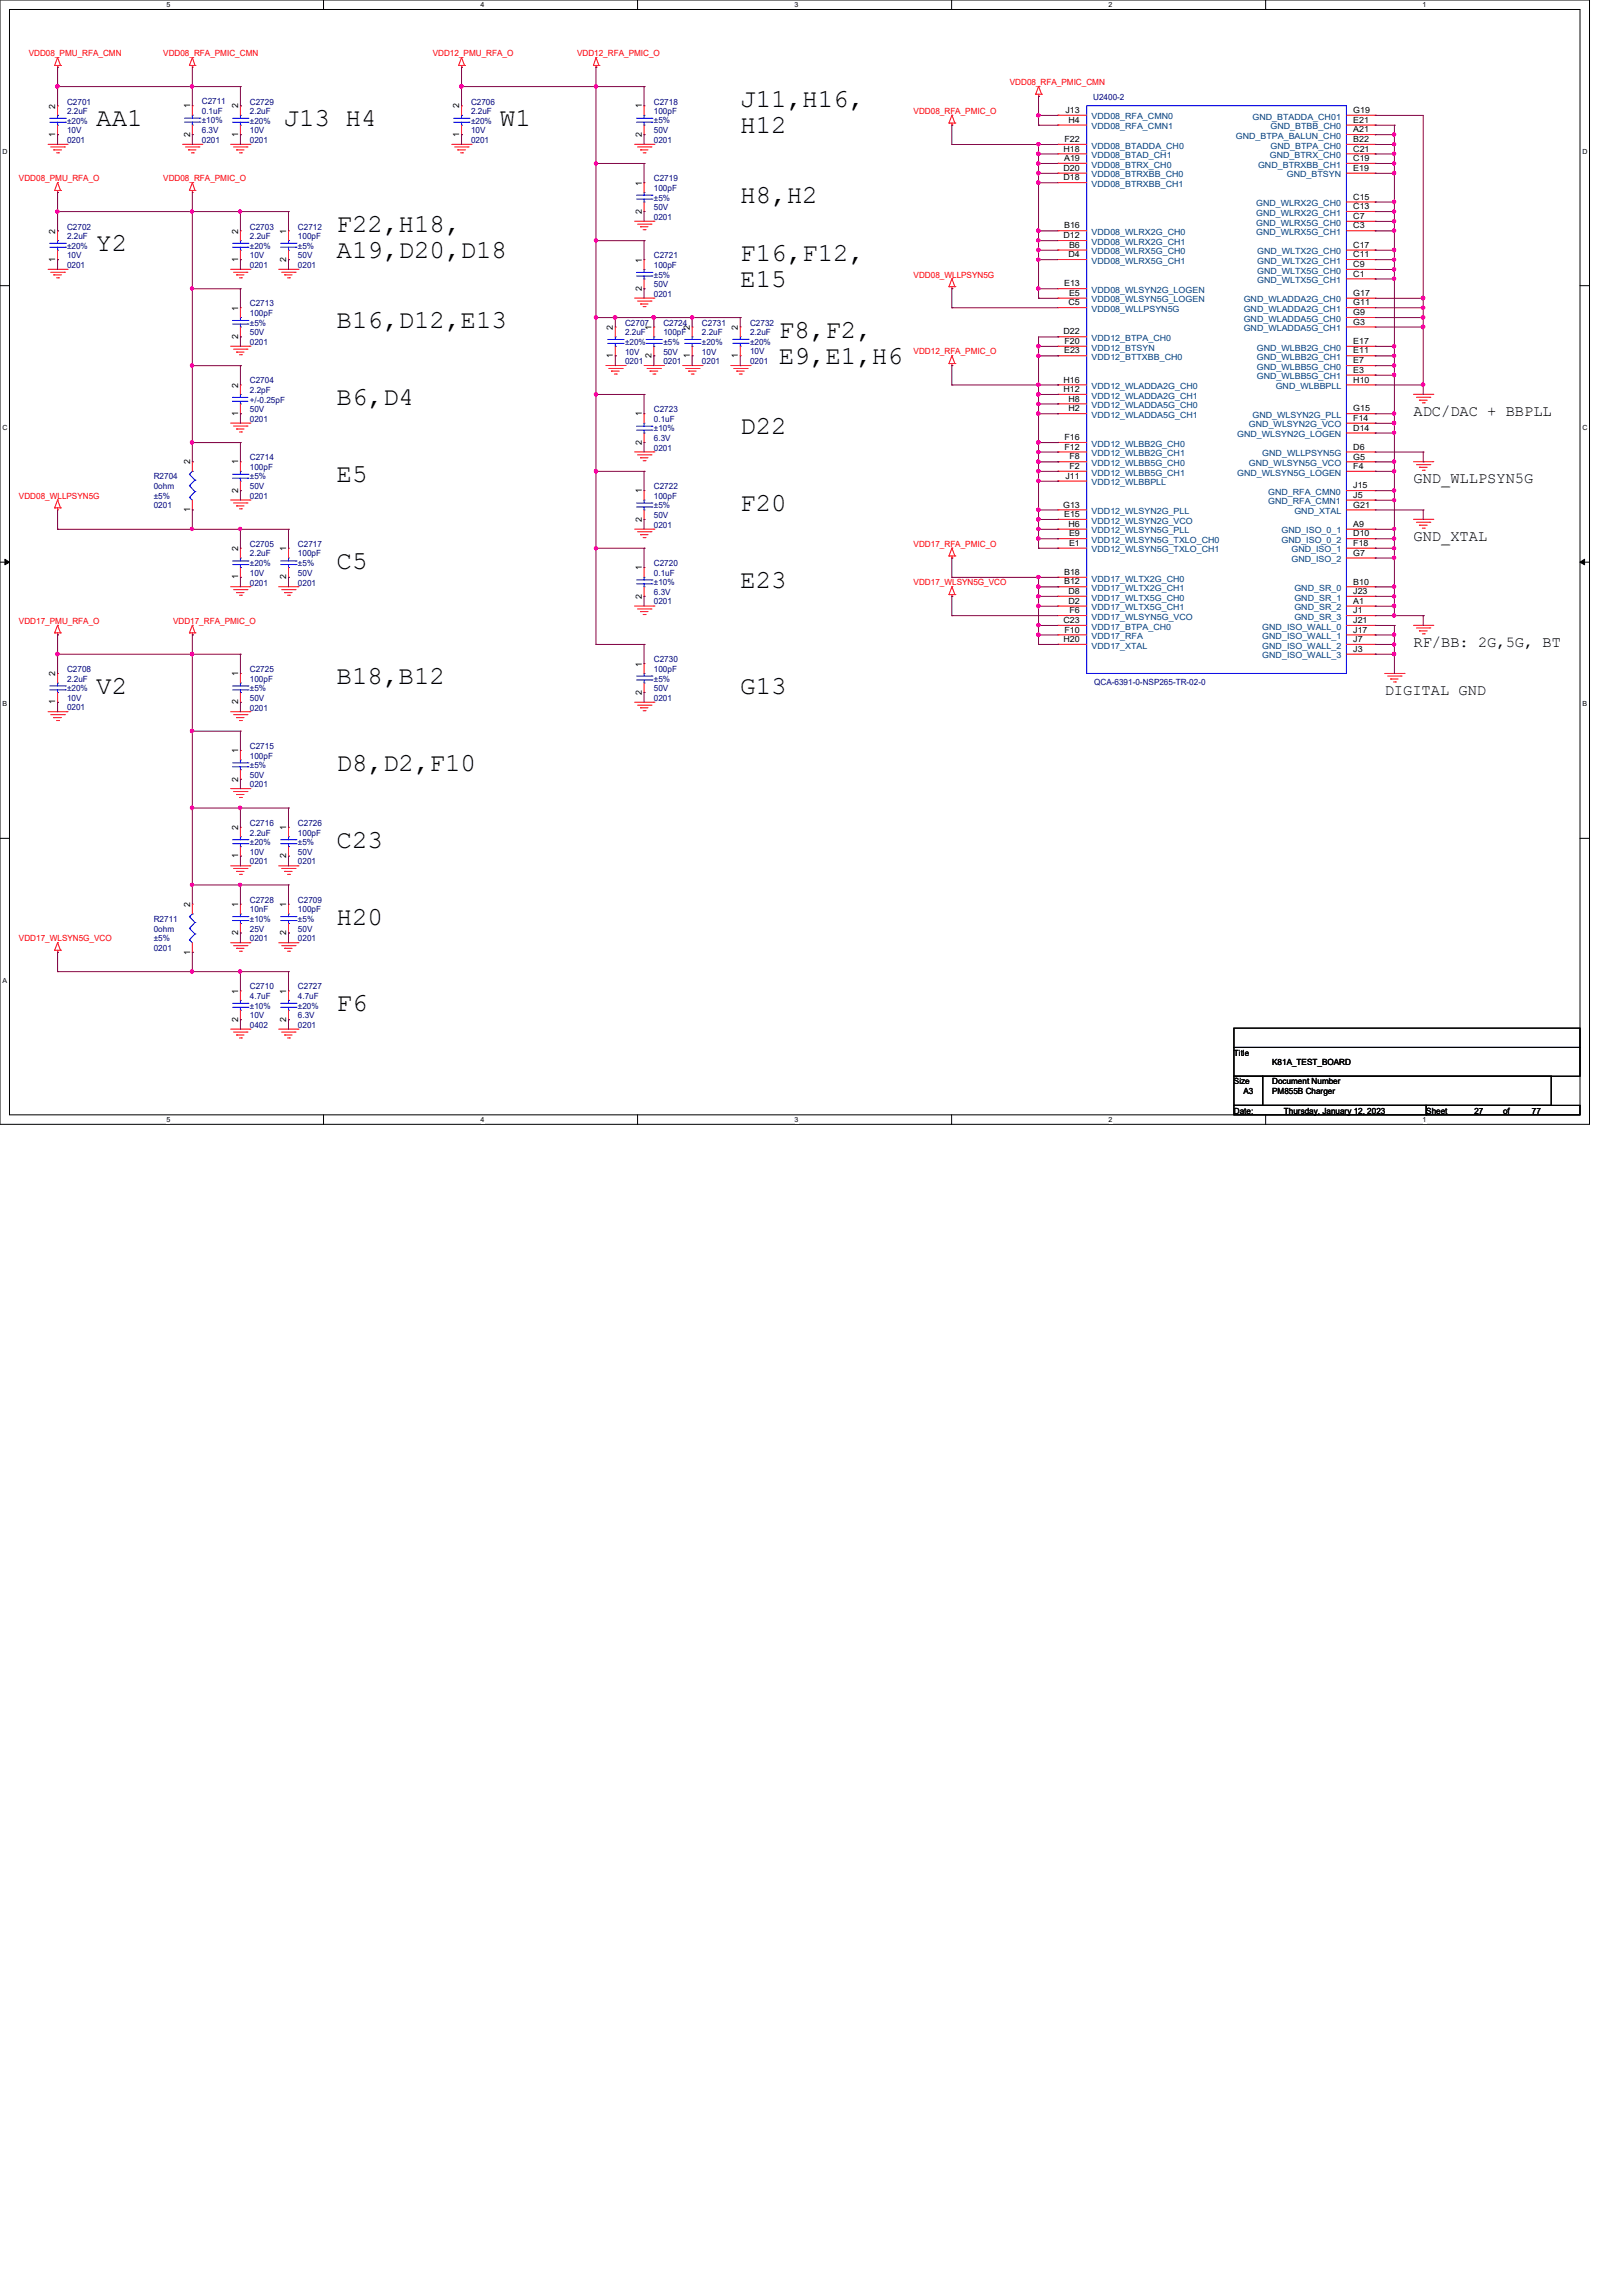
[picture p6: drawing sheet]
<svg xmlns="http://www.w3.org/2000/svg" width="210mm" height="297mm" viewBox="0 0 210 297" stroke-linecap="round" stroke-linejoin="round" font-family="sans-serif">
<defs><g id="words">
<g font-size="3.3">
<text x="12.4" y="16.3">AA1</text>
<text x="36.7" y="16.3">J13 H4</text>
<text x="64.7" y="16.3">W1</text>
<text x="95.8" y="13.8">J11,H16,</text>
<text x="95.8" y="17.2">H12</text>
<text x="95.8" y="26.3">H8,H2</text>
<text x="12.4" y="32.5">Y2</text>
<text x="43.6" y="30">F22,H18,</text>
<text x="43.6" y="33.4">A19,D20,D18</text>
<text x="95.8" y="33.8">F16,F12,</text>
<text x="95.8" y="37.1">E15</text>
<text x="43.6" y="42.5">B16,D12,E13</text>
<text x="100.8" y="43.7">F8,F2,</text>
<text x="100.8" y="47.1">E9,E1,H6</text>
<text x="43.6" y="52.5">B6,D4</text>
<text x="95.8" y="56.2">D22</text>
<text x="43.6" y="62.4">E5</text>
<text x="95.8" y="66.1">F20</text>
<text x="43.6" y="73.6">C5</text>
<text x="95.8" y="76.1">E23</text>
<text x="12.4" y="89.8">V2</text>
<text x="43.6" y="88.5">B18,B12</text>
<text x="95.8" y="89.8">G13</text>
<text x="43.6" y="99.7">D8,D2,F10</text>
<text x="43.6" y="109.7">C23</text>
<text x="43.6" y="119.6">H20</text>
<text x="43.6" y="130.9">F6</text>
</g>
<g font-size="2">
<text x="182.9" y="53.8">ADC/DAC + BBPLL</text>
<text x="182.9" y="62.5">GND_WLLPSYN5G</text>
<text x="182.9" y="70">GND_XTAL</text>
<text x="182.9" y="83.7">RF/BB: 2G,5G, BT</text>
<text x="179.2" y="89.9">DIGITAL GND</text>
</g>
<g font-size="1.1" fill="#f00">
<text x="3.7" y="7.3">VDD08_PMU_RFA_CMN</text>
<text x="21.1" y="7.3">VDD08_RFA_PMIC_CMN</text>
<text x="56" y="7.3">VDD12_PMU_RFA_O</text>
<text x="74.7" y="7.3">VDD12_RFA_PMIC_O</text>
<text x="130.7" y="11">VDD08_RFA_PMIC_CMN</text>
<text x="118.2" y="14.7">VDD08_RFA_PMIC_O</text>
<text x="2.5" y="23.5">VDD08_PMU_RFA_O</text>
<text x="21.1" y="23.5">VDD08_RFA_PMIC_O</text>
<text x="118.2" y="35.9">VDD08_WLLPSYN5G</text>
<text x="118.2" y="45.8">VDD12_RFA_PMIC_O</text>
<text x="2.5" y="64.5">VDD08_WLLPSYN5G</text>
<text x="118.2" y="70.7">VDD17_RFA_PMIC_O</text>
<text x="118.2" y="75.7">VDD17_WLSYN5G_VCO</text>
<text x="2.5" y="80.7">VDD17_PMU_RFA_O</text>
<text x="22.4" y="80.7">VDD17_RFA_PMIC_O</text>
<text x="2.5" y="121.8">VDD17_WLSYN5G_VCO</text>
</g>
<g font-size="1.1">
<text x="7.2" y="14" transform="rotate(-90 7.2 14)">2</text>
<text x="7.2" y="17.7" transform="rotate(-90 7.2 17.7)">1</text>
<text x="24.6" y="17.7" transform="rotate(-90 24.6 17.7)">2</text>
<text x="24.6" y="14" transform="rotate(-90 24.6 14)">1</text>
<text x="30.8" y="14" transform="rotate(-90 30.8 14)">2</text>
<text x="30.8" y="17.7" transform="rotate(-90 30.8 17.7)">1</text>
<text x="59.4" y="14" transform="rotate(-90 59.4 14)">2</text>
<text x="59.4" y="17.7" transform="rotate(-90 59.4 17.7)">1</text>
<text x="83.1" y="17.7" transform="rotate(-90 83.1 17.7)">2</text>
<text x="83.1" y="14" transform="rotate(-90 83.1 14)">1</text>
<text x="137.9" y="14.6">J13</text>
<text x="138.3" y="15.9">H4</text>
<text x="175.1" y="17.1">A21</text>
<text x="175.1" y="15.9">E21</text>
<text x="175.1" y="14.6">G19</text>
<text x="137.6" y="23.3">D18</text>
<text x="137.6" y="22.1">D20</text>
<text x="137.6" y="19.6">H18</text>
<text x="137.7" y="20.8">A19</text>
<text x="137.7" y="18.4">F22</text>
<text x="175.1" y="22.1">E19</text>
<text x="175.1" y="20.8">C19</text>
<text x="175.1" y="19.6">C21</text>
<text x="175.1" y="18.4">B22</text>
<text x="83.1" y="27.7" transform="rotate(-90 83.1 27.7)">2</text>
<text x="83.1" y="24" transform="rotate(-90 83.1 24)">1</text>
<text x="137.7" y="29.6">B16</text>
<text x="175.1" y="29.6">C3</text>
<text x="175.1" y="28.3">C7</text>
<text x="175.1" y="27.1">C13</text>
<text x="175.1" y="25.8">C15</text>
<text x="7.2" y="30.3" transform="rotate(-90 7.2 30.3)">2</text>
<text x="7.2" y="33.9" transform="rotate(-90 7.2 33.9)">1</text>
<text x="30.8" y="30.2" transform="rotate(-90 30.8 30.2)">2</text>
<text x="30.8" y="33.9" transform="rotate(-90 30.8 33.9)">1</text>
<text x="37" y="33.9" transform="rotate(-90 37 33.9)">2</text>
<text x="37" y="30.2" transform="rotate(-90 37 30.2)">1</text>
<text x="83.1" y="34" transform="rotate(-90 83.1 34)">1</text>
<text x="137.6" y="30.8">D12</text>
<text x="138.3" y="33.3">D4</text>
<text x="138.3" y="32.1">B6</text>
<text x="175.1" y="35.8">C1</text>
<text x="175.1" y="34.6">C9</text>
<text x="175.1" y="33.3">C11</text>
<text x="175.1" y="32.1">C17</text>
<text x="30.8" y="40.2" transform="rotate(-90 30.8 40.2)">1</text>
<text x="83.1" y="37.6" transform="rotate(-90 83.1 37.6)">2</text>
<text x="137.7" y="37">E13</text>
<text x="138.3" y="39.5">C5</text>
<text x="138.3" y="38.3">E5</text>
<text x="175.1" y="40.8">G9</text>
<text x="175.1" y="39.5">G11</text>
<text x="175.1" y="38.3">G17</text>
<text x="30.8" y="43.8" transform="rotate(-90 30.8 43.8)">2</text>
<text x="79.3" y="42.7" transform="rotate(-90 79.3 42.7)">2</text>
<text x="79.3" y="46.3" transform="rotate(-90 79.3 46.3)">1</text>
<text x="84.3" y="46.3" transform="rotate(-90 84.3 46.3)">2</text>
<text x="84.3" y="42.7" transform="rotate(-90 84.3 42.7)">1</text>
<text x="89.3" y="42.7" transform="rotate(-90 89.3 42.7)">2</text>
<text x="89.3" y="46.3" transform="rotate(-90 89.3 46.3)">1</text>
<text x="95.5" y="42.7" transform="rotate(-90 95.5 42.7)">2</text>
<text x="95.5" y="46.3" transform="rotate(-90 95.5 46.3)">1</text>
<text x="137.6" y="43.3">D22</text>
<text x="137.7" y="45.7">E23</text>
<text x="137.7" y="44.5">F20</text>
<text x="175.1" y="47">E7</text>
<text x="175.1" y="45.7">E11</text>
<text x="175.1" y="44.5">E17</text>
<text x="175.1" y="42">G3</text>
<text x="30.8" y="50.1" transform="rotate(-90 30.8 50.1)">2</text>
<text x="30.8" y="53.8" transform="rotate(-90 30.8 53.8)">1</text>
<text x="83.1" y="53.9" transform="rotate(-90 83.1 53.9)">1</text>
<text x="137.6" y="50.7">H12</text>
<text x="137.6" y="49.5">H16</text>
<text x="138.3" y="53.2">H2</text>
<text x="138.3" y="51.9">H8</text>
<text x="175.1" y="53.2">G15</text>
<text x="175.1" y="49.5">H10</text>
<text x="175.1" y="48.2">E3</text>
<text x="83.1" y="57.5" transform="rotate(-90 83.1 57.5)">2</text>
<text x="137.7" y="58.2">F12</text>
<text x="137.7" y="56.9">F16</text>
<text x="138.4" y="59.4">F8</text>
<text x="175.1" y="59.4">G5</text>
<text x="175.1" y="58.2">D6</text>
<text x="175.1" y="55.7">D14</text>
<text x="175.1" y="54.5">F14</text>
<text x="24.6" y="60.1" transform="rotate(-90 24.6 60.1)">2</text>
<text x="30.8" y="63.8" transform="rotate(-90 30.8 63.8)">2</text>
<text x="30.8" y="60.1" transform="rotate(-90 30.8 60.1)">1</text>
<text x="83.1" y="63.8" transform="rotate(-90 83.1 63.8)">1</text>
<text x="137.6" y="65.7">G13</text>
<text x="137.9" y="61.9">J11</text>
<text x="138.4" y="60.7">F2</text>
<text x="175.1" y="65.7">G21</text>
<text x="175.1" y="64.4">J5</text>
<text x="175.1" y="63.2">J15</text>
<text x="175.1" y="60.7">F4</text>
<text x="24.6" y="66.2" transform="rotate(-90 24.6 66.2)">1</text>
<text x="30.8" y="71.3" transform="rotate(-90 30.8 71.3)">2</text>
<text x="37" y="71.3" transform="rotate(-90 37 71.3)">1</text>
<text x="83.1" y="67.5" transform="rotate(-90 83.1 67.5)">2</text>
<text x="137.7" y="66.9">E15</text>
<text x="138.3" y="68.2">H6</text>
<text x="138.3" y="70.6">E1</text>
<text x="138.3" y="69.4">E9</text>
<text x="175.1" y="71.9">G7</text>
<text x="175.1" y="70.6">F18</text>
<text x="175.1" y="69.4">D10</text>
<text x="175.1" y="68.2">A9</text>
<text x="30.8" y="74.9" transform="rotate(-90 30.8 74.9)">1</text>
<text x="37" y="74.9" transform="rotate(-90 37 74.9)">2</text>
<text x="83.1" y="77.4" transform="rotate(-90 83.1 77.4)">2</text>
<text x="83.1" y="73.8" transform="rotate(-90 83.1 73.8)">1</text>
<text x="137.7" y="75.6">B12</text>
<text x="137.7" y="74.4">B18</text>
<text x="138.3" y="76.8">D8</text>
<text x="175.1" y="76.8">J23</text>
<text x="175.1" y="75.6">B10</text>
<text x="137.6" y="83.1">H20</text>
<text x="137.6" y="80.6">C23</text>
<text x="137.7" y="81.8">F10</text>
<text x="138.3" y="78.1">D2</text>
<text x="138.4" y="79.3">F6</text>
<text x="175.1" y="83.1">J7</text>
<text x="175.1" y="81.8">J17</text>
<text x="175.1" y="80.6">J21</text>
<text x="175.1" y="79.3">J1</text>
<text x="175.1" y="78.1">A1</text>
<text x="7.2" y="87.5" transform="rotate(-90 7.2 87.5)">2</text>
<text x="30.8" y="87.5" transform="rotate(-90 30.8 87.5)">1</text>
<text x="83.1" y="89.9" transform="rotate(-90 83.1 89.9)">2</text>
<text x="83.1" y="86.2" transform="rotate(-90 83.1 86.2)">1</text>
<text x="175.1" y="84.3">J3</text>
<text x="7.2" y="91.1" transform="rotate(-90 7.2 91.1)">1</text>
<text x="30.8" y="91.1" transform="rotate(-90 30.8 91.1)">2</text>
<text x="30.8" y="101.1" transform="rotate(-90 30.8 101.1)">2</text>
<text x="30.8" y="97.4" transform="rotate(-90 30.8 97.4)">1</text>
<text x="30.8" y="107.4" transform="rotate(-90 30.8 107.4)">2</text>
<text x="37" y="107.4" transform="rotate(-90 37 107.4)">1</text>
<text x="30.8" y="111.1" transform="rotate(-90 30.8 111.1)">1</text>
<text x="37" y="111.1" transform="rotate(-90 37 111.1)">2</text>
<text x="24.6" y="117.4" transform="rotate(-90 24.6 117.4)">2</text>
<text x="30.8" y="117.4" transform="rotate(-90 30.8 117.4)">1</text>
<text x="37" y="117.4" transform="rotate(-90 37 117.4)">1</text>
<text x="24.6" y="123.5" transform="rotate(-90 24.6 123.5)">1</text>
<text x="30.8" y="121" transform="rotate(-90 30.8 121)">2</text>
<text x="37" y="121" transform="rotate(-90 37 121)">2</text>
<text x="30.8" y="128.5" transform="rotate(-90 30.8 128.5)">1</text>
<text x="37" y="128.5" transform="rotate(-90 37 128.5)">1</text>
<text x="30.8" y="132.2" transform="rotate(-90 30.8 132.2)">2</text>
<text x="37" y="132.2" transform="rotate(-90 37 132.2)">2</text>
<text x="159.7" y="136.6">Title</text>
<text x="164.6" y="137.8">K81A_TEST_BOARD</text>
<text x="159.7" y="140.3">Size</text>
<text x="160.9" y="141.6">A3</text>
<text x="164.6" y="140.3">Document Number</text>
<text x="164.6" y="141.6">PM855B Charger</text>
<text x="159.7" y="144.1">Date:</text>
<text x="166.2" y="144.1">Thursday, January 12, 2023</text>
<text x="184.6" y="144.1">Sheet</text>
<text x="190.8" y="144.1">27</text>
<text x="194.5" y="144.1">of</text>
<text x="198.2" y="144.1">77</text>
</g>
<g font-size="1.1" fill="#000080">
<text x="8.7" y="13.5">C2701</text>
<text x="8.7" y="14.8">2.2uF</text>
<text x="8.7" y="17.3">10V</text>
<text x="8.7" y="16">±20%</text>
<text x="26.1" y="13.5">C2711</text>
<text x="26.1" y="14.7">0.1uF</text>
<text x="26.1" y="17.2">6.3V</text>
<text x="26.1" y="16">±10%</text>
<text x="32.3" y="13.5">C2729</text>
<text x="32.3" y="14.8">2.2uF</text>
<text x="32.3" y="17.3">10V</text>
<text x="32.3" y="16">±20%</text>
<text x="61" y="13.5">C2706</text>
<text x="61" y="14.8">2.2uF</text>
<text x="61" y="17.3">10V</text>
<text x="61" y="16">±20%</text>
<text x="84.6" y="13.5">C2718</text>
<text x="84.6" y="14.7">100pF</text>
<text x="84.6" y="17.2">50V</text>
<text x="84.6" y="16">±5%</text>
<text x="141.5" y="13">U2400-2</text>
<text x="8.7" y="18.5">0201</text>
<text x="26.1" y="18.5">0201</text>
<text x="32.3" y="18.5">0201</text>
<text x="61" y="18.5">0201</text>
<text x="84.6" y="23.5">C2719</text>
<text x="84.6" y="18.5">0201</text>
<text x="8.7" y="29.7">C2702</text>
<text x="32.3" y="29.7">C2703</text>
<text x="38.6" y="29.7">C2712</text>
<text x="84.6" y="24.7">100pF</text>
<text x="84.6" y="28.4">0201</text>
<text x="84.6" y="27.2">50V</text>
<text x="84.6" y="26">±5%</text>
<text x="8.7" y="30.9">2.2uF</text>
<text x="8.7" y="34.7">0201</text>
<text x="8.7" y="33.4">10V</text>
<text x="8.7" y="32.2">±20%</text>
<text x="32.3" y="30.9">2.2uF</text>
<text x="32.3" y="34.7">0201</text>
<text x="32.3" y="33.4">10V</text>
<text x="32.3" y="32.2">±20%</text>
<text x="38.6" y="30.9">100pF</text>
<text x="38.6" y="34.6">0201</text>
<text x="38.6" y="33.4">50V</text>
<text x="38.6" y="32.2">±5%</text>
<text x="84.6" y="33.4">C2721</text>
<text x="84.6" y="34.7">100pF</text>
<text x="84.6" y="35.9">±5%</text>
<text x="32.3" y="39.6">C2713</text>
<text x="32.3" y="40.9">100pF</text>
<text x="84.6" y="38.4">0201</text>
<text x="84.6" y="37.1">50V</text>
<text x="32.3" y="44.6">0201</text>
<text x="32.3" y="43.4">50V</text>
<text x="32.3" y="42.1">±5%</text>
<text x="80.9" y="42.1">C2707</text>
<text x="80.9" y="43.4">2.2uF</text>
<text x="80.9" y="47.1">0201</text>
<text x="80.9" y="45.9">10V</text>
<text x="80.9" y="44.6">±20%</text>
<text x="85.8" y="42.1">C2724</text>
<text x="85.8" y="43.4">100pF</text>
<text x="85.8" y="47.1">0201</text>
<text x="85.8" y="45.9">50V</text>
<text x="85.8" y="44.6">±5%</text>
<text x="90.8" y="42.1">C2731</text>
<text x="90.8" y="43.4">2.2uF</text>
<text x="90.8" y="47.1">0201</text>
<text x="90.8" y="45.9">10V</text>
<text x="90.8" y="44.6">±20%</text>
<text x="97.1" y="42.1">C2732</text>
<text x="97.1" y="43.4">2.2uF</text>
<text x="97.1" y="47.1">0201</text>
<text x="97.1" y="45.9">10V</text>
<text x="97.1" y="44.6">±20%</text>
<text x="32.3" y="49.6">C2704</text>
<text x="32.3" y="50.9">2.2pF</text>
<text x="32.3" y="53.3">50V</text>
<text x="32.3" y="52.1">+/-0.25pF</text>
<text x="84.6" y="53.3">C2723</text>
<text x="32.3" y="54.6">0201</text>
<text x="32.3" y="59.5">C2714</text>
<text x="84.6" y="54.6">0.1uF</text>
<text x="84.6" y="58.3">0201</text>
<text x="84.6" y="57.1">6.3V</text>
<text x="84.6" y="55.8">±10%</text>
<text x="19.9" y="62">R2704</text>
<text x="19.9" y="63.3">0ohm</text>
<text x="19.9" y="64.5">±5%</text>
<text x="19.9" y="65.8">0201</text>
<text x="32.3" y="60.8">100pF</text>
<text x="32.3" y="64.5">0201</text>
<text x="32.3" y="63.3">50V</text>
<text x="32.3" y="62">±5%</text>
<text x="84.6" y="63.3">C2722</text>
<text x="84.6" y="64.5">100pF</text>
<text x="84.6" y="65.8">±5%</text>
<text x="32.3" y="70.8">C2705</text>
<text x="32.3" y="72">2.2uF</text>
<text x="38.6" y="70.8">C2717</text>
<text x="38.6" y="72">100pF</text>
<text x="84.6" y="68.3">0201</text>
<text x="84.6" y="67">50V</text>
<text x="32.3" y="75.7">0201</text>
<text x="32.3" y="74.5">10V</text>
<text x="32.3" y="73.3">±20%</text>
<text x="38.6" y="75.7">0201</text>
<text x="38.6" y="74.5">50V</text>
<text x="38.6" y="73.3">±5%</text>
<text x="84.6" y="73.2">C2720</text>
<text x="84.6" y="74.5">0.1uF</text>
<text x="84.6" y="77">6.3V</text>
<text x="84.6" y="75.7">±10%</text>
<text x="84.6" y="78.2">0201</text>
<text x="8.7" y="86.9">C2708</text>
<text x="8.7" y="88.2">2.2uF</text>
<text x="8.7" y="89.4">±20%</text>
<text x="32.3" y="86.9">C2725</text>
<text x="32.3" y="88.2">100pF</text>
<text x="32.3" y="89.4">±5%</text>
<text x="84.6" y="85.7">C2730</text>
<text x="84.6" y="86.9">100pF</text>
<text x="84.6" y="89.4">50V</text>
<text x="84.6" y="88.2">±5%</text>
<text x="141.6" y="88.7">QCA-6391-0-NSP265-TR-02-0</text>
<text x="8.7" y="91.9">0201</text>
<text x="8.7" y="90.6">10V</text>
<text x="32.3" y="91.9">0201</text>
<text x="32.3" y="90.7">50V</text>
<text x="84.6" y="90.6">0201</text>
<text x="32.3" y="96.9">C2715</text>
<text x="32.3" y="98.1">100pF</text>
<text x="32.3" y="101.9">0201</text>
<text x="32.3" y="100.6">50V</text>
<text x="32.3" y="99.4">±5%</text>
<text x="32.3" y="106.9">C2716</text>
<text x="38.6" y="106.9">C2726</text>
<text x="32.3" y="108.1">2.2uF</text>
<text x="32.3" y="111.8">0201</text>
<text x="32.3" y="110.6">10V</text>
<text x="32.3" y="109.3">±20%</text>
<text x="38.6" y="108.1">100pF</text>
<text x="38.6" y="111.8">0201</text>
<text x="38.6" y="110.6">50V</text>
<text x="38.6" y="109.3">±5%</text>
<text x="19.9" y="119.3">R2711</text>
<text x="32.3" y="116.8">C2728</text>
<text x="32.3" y="118">10nF</text>
<text x="32.3" y="119.3">±10%</text>
<text x="38.6" y="116.8">C2709</text>
<text x="38.6" y="118">100pF</text>
<text x="38.6" y="119.3">±5%</text>
<text x="19.9" y="120.5">0ohm</text>
<text x="19.9" y="121.8">±5%</text>
<text x="19.9" y="123">0201</text>
<text x="32.3" y="121.8">0201</text>
<text x="32.3" y="120.5">25V</text>
<text x="38.6" y="121.8">0201</text>
<text x="38.6" y="120.5">50V</text>
<text x="32.3" y="128">C2710</text>
<text x="32.3" y="129.3">4.7uF</text>
<text x="32.3" y="131.8">10V</text>
<text x="32.3" y="130.5">±10%</text>
<text x="38.6" y="128">C2727</text>
<text x="38.6" y="129.3">4.7uF</text>
<text x="38.6" y="131.8">6.3V</text>
<text x="38.6" y="130.5">±20%</text>
<text x="32.3" y="133">0402</text>
<text x="38.6" y="133">0201</text>
</g>
<g font-size="1.1" fill="#004080">
<text x="141.3" y="16.7">VDD08_RFA_CMN1</text>
<text x="141.3" y="15.5">VDD08_RFA_CMN0</text>
<text x="159.9" y="18">GND_BTPA_BALUN_CH0</text>
<text x="162.1" y="15.5">GND_BTADDA_CH01</text>
<text x="164.4" y="16.7">GND_BTBB_CH0</text>
<text x="141.3" y="23">VDD08_BTRXBB_CH0</text>
<text x="141.3" y="21.7">VDD08_BTRX_CH0</text>
<text x="141.3" y="20.5">VDD08_BTAD_CH1</text>
<text x="141.3" y="19.2">VDD08_BTADDA_CH0</text>
<text x="162.8" y="21.7">GND_BTRXBB_CH1</text>
<text x="164.3" y="20.5">GND_BTRX_CH0</text>
<text x="164.4" y="19.2">GND_BTPA_CH0</text>
<text x="166.5" y="23">GND_BTSYN</text>
<text x="141.3" y="24.2">VDD08_BTRXBB_CH1</text>
<text x="162.6" y="29.2">GND_WLRX5G_CH0</text>
<text x="162.6" y="27.9">GND_WLRX2G_CH1</text>
<text x="162.6" y="26.7">GND_WLRX2G_CH0</text>
<text x="141.3" y="34.1">VDD08_WLRX5G_CH1</text>
<text x="141.3" y="32.9">VDD08_WLRX5G_CH0</text>
<text x="141.3" y="31.7">VDD08_WLRX2G_CH1</text>
<text x="141.3" y="30.4">VDD08_WLRX2G_CH0</text>
<text x="162.6" y="30.4">GND_WLRX5G_CH1</text>
<text x="162.7" y="35.4">GND_WLTX5G_CH0</text>
<text x="162.7" y="34.1">GND_WLTX2G_CH1</text>
<text x="162.7" y="32.9">GND_WLTX2G_CH0</text>
<text x="141.3" y="40.4">VDD08_WLLPSYN5G</text>
<text x="141.3" y="39.1">VDD08_WLSYN5G_LOGEN</text>
<text x="141.3" y="37.9">VDD08_WLSYN2G_LOGEN</text>
<text x="160.9" y="41.6">GND_WLADDA5G_CH0</text>
<text x="160.9" y="40.4">GND_WLADDA2G_CH1</text>
<text x="160.9" y="39.1">GND_WLADDA2G_CH0</text>
<text x="162.7" y="36.6">GND_WLTX5G_CH1</text>
<text x="141.3" y="46.6">VDD12_BTTXBB_CH0</text>
<text x="141.3" y="45.3">VDD12_BTSYN</text>
<text x="141.3" y="44.1">VDD12_BTPA_CH0</text>
<text x="160.9" y="42.9">GND_WLADDA5G_CH1</text>
<text x="162.6" y="47.8">GND_WLBB5G_CH0</text>
<text x="162.6" y="46.6">GND_WLBB2G_CH1</text>
<text x="162.6" y="45.3">GND_WLBB2G_CH0</text>
<text x="141.3" y="52.8">VDD12_WLADDA5G_CH0</text>
<text x="141.3" y="51.6">VDD12_WLADDA2G_CH1</text>
<text x="141.3" y="50.3">VDD12_WLADDA2G_CH0</text>
<text x="162.6" y="49.1">GND_WLBB5G_CH1</text>
<text x="165.1" y="50.3">GND_WLBBPLL</text>
<text x="141.3" y="59">VDD12_WLBB2G_CH1</text>
<text x="141.3" y="57.8">VDD12_WLBB2G_CH0</text>
<text x="141.3" y="54.1">VDD12_WLADDA5G_CH1</text>
<text x="160.1" y="56.6">GND_WLSYN2G_LOGEN</text>
<text x="161.6" y="55.3">GND_WLSYN2G_VCO</text>
<text x="162.1" y="54.1">GND_WLSYN2G_PLL</text>
<text x="163.4" y="59">GND_WLLPSYN5G</text>
<text x="141.3" y="62.8">VDD12_WLBBPLL</text>
<text x="141.3" y="61.5">VDD12_WLBB5G_CH1</text>
<text x="141.3" y="60.3">VDD12_WLBB5G_CH0</text>
<text x="160.1" y="61.5">GND_WLSYN5G_LOGEN</text>
<text x="161.6" y="60.3">GND_WLSYN5G_VCO</text>
<text x="164.1" y="65.2">GND_RFA_CMN1</text>
<text x="164.1" y="64">GND_RFA_CMN0</text>
<text x="141.3" y="71.5">VDD12_WLSYN5G_TXLO_CH1</text>
<text x="141.3" y="70.2">VDD12_WLSYN5G_TXLO_CH0</text>
<text x="141.3" y="69">VDD12_WLSYN5G_PLL</text>
<text x="141.3" y="67.7">VDD12_WLSYN2G_VCO</text>
<text x="141.3" y="66.5">VDD12_WLSYN2G_PLL</text>
<text x="165.9" y="70.2">GND_ISO_0_2</text>
<text x="165.9" y="69">GND_ISO_0_1</text>
<text x="167.1" y="71.5">GND_ISO_1</text>
<text x="167.5" y="66.5">GND_XTAL</text>
<text x="141.3" y="77.7">VDD17_WLTX5G_CH0</text>
<text x="141.3" y="76.5">VDD17_WLTX2G_CH1</text>
<text x="141.3" y="75.2">VDD17_WLTX2G_CH0</text>
<text x="167.1" y="72.7">GND_ISO_2</text>
<text x="167.5" y="77.7">GND_SR_1</text>
<text x="167.5" y="76.5">GND_SR_0</text>
<text x="141.3" y="83.9">VDD17_XTAL</text>
<text x="141.3" y="82.7">VDD17_RFA</text>
<text x="141.3" y="81.5">VDD17_BTPA_CH0</text>
<text x="141.3" y="80.2">VDD17_WLSYN5G_VCO</text>
<text x="141.3" y="79">VDD17_WLTX5G_CH1</text>
<text x="163.4" y="83.9">GND_ISO_WALL_2</text>
<text x="163.4" y="82.7">GND_ISO_WALL_1</text>
<text x="163.4" y="81.5">GND_ISO_WALL_0</text>
<text x="167.5" y="80.2">GND_SR_3</text>
<text x="167.5" y="79">GND_SR_2</text>
<text x="163.4" y="85.2">GND_ISO_WALL_3</text>
</g>
<g font-size=".9">
<text x="21.5" y=".9">5</text>
<text x="62.2" y=".9">4</text>
<text x="102.8" y=".9">3</text>
<text x="143.5" y=".9">2</text>
<text x="184.1" y=".9">1</text>
<text x=".3" y="19.9">D</text>
<text x="204.8" y="19.9">D</text>
<text x=".3" y="55.6">C</text>
<text x="204.8" y="55.6">C</text>
<text x=".3" y="91.4">B</text>
<text x="204.8" y="91.4">B</text>
<text x=".3" y="127.1">A</text>
<text x="21.5" y="145.2">5</text>
<text x="62.2" y="145.2">4</text>
<text x="102.8" y="145.2">3</text>
<text x="143.5" y="145.2">2</text>
<text x="184.1" y="145.2">1</text>
</g>
</g></defs>
<path d="M0 0h205.7v145.5h-205.7zM1.2 1.2h203.3v143h-203.3z" fill="none" stroke="#000" stroke-width=".13"/>
<g fill="#fff">
<path d="M21.5 .1h.6v1h-.6z"/>
<path d="M21.5 144.4h.6v1h-.6z"/>
</g>
<path d="M41.9 0v1.2M41.9 144.2v1.3" fill="none" stroke="#000" stroke-width=".13"/>
<g fill="#fff">
<path d="M62.2 .1h.5v1h-.5z"/>
<path d="M62.2 144.4h.5v1h-.5z"/>
</g>
<path d="M82.5 0v1.2M82.5 144.2v1.3" fill="none" stroke="#000" stroke-width=".13"/>
<g fill="#fff">
<path d="M102.8 .1h.5v1h-.5z"/>
<path d="M102.8 144.4h.5v1h-.5z"/>
</g>
<path d="M123.1 0v1.2M123.1 144.2v1.3" fill="none" stroke="#000" stroke-width=".13"/>
<g fill="#fff">
<path d="M143.5 .1h.5v1h-.5z"/>
<path d="M143.5 144.4h.5v1h-.5z"/>
</g>
<path d="M163.8 0v1.2M163.8 144.2v1.3" fill="none" stroke="#000" stroke-width=".13"/>
<g fill="#fff">
<path d="M184.1 .1h.5v1h-.5z"/>
<path d="M184.1 144.4h.5v1h-.5z"/>
<path d="M.3 19.1h.7v1h-.7z"/>
<path d="M204.8 19.1h.6v1h-.6z"/>
<path d="M.3 54.8h.7v1h-.7z"/>
<path d="M204.8 54.8h.6v1h-.6z"/>
</g>
<path d="M0 37h1.2M204.5 37h1.2" fill="none" stroke="#000" stroke-width=".13"/>
<g fill="#fff">
<path d="M.3 90.6h.6v1h-.6z"/>
<path d="M204.8 90.6h.6v1h-.6z"/>
</g>
<path d="M0 72.7h1.2M.6 72.3l.6 .4-.6 .4zM204.5 72.7l.6-.4v.8zM204.5 72.7h1.2" fill="none" stroke="#000" stroke-width=".13"/>
<path d="M.6 72.3l.6 .4-.6 .4zM204.5 72.7l.6-.4v.8z" fill="#000"/>
<path d="M.3 126.3h.6v1h-.6z" fill="#fff"/>
<path d="M0 108.5h1.2M204.5 108.5h1.2M159.7 133h44.8v2.5h-44.8zM159.7 135.5h44.8v3.7h-44.8zM159.7 139.2h3.7v3.8h-3.7zM163.4 139.2h37.3v3.8h-37.3zM159.7 143h24.9v1.2h-24.9zM184.6 143h19.9v1.2h-19.9z" fill="none" stroke="#000" stroke-width=".13"/>
<g fill="none" stroke="#f00" stroke-width=".13">
<path d="M6.2 18.7h2.5M6.6 19h1.7M6.9 19.4h.1M6.9 19.4h1.1M7.1 8.5h.1M7.1 8.5h.7M7.3 19.8h.3M7.5 13.7h.1M7.5 13.7v1.2M7.5 17.4h.1M7.5 16.2v1.2M7.5 8.7h.1"/>
<path d="M7.5 7.5h.1M7.5 8.5v.2M7.5 7.5l-.4 1M7.5 7.5l.3 1M7.6 19.8h.1M7.8 8.5h.1M8.3 19h.1M8.7 18.7h.1M23.6 18.7h2.5M24 19h1.7M24.4 19.4h.1M24.4 19.4h1"/>
<path d="M24.5 8.5h.1M24.5 8.5h.7M24.8 19.8h.2M24.9 17.4h.1M24.9 16.2v1.2M24.9 13.7h.1M24.9 13.7v1.2M24.9 8.7h.1M24.9 7.5h.1M24.9 8.5v.2M24.9 7.5l-.4 1M24.9 7.5l.3 1"/>
<path d="M25 19.8h.1M25.2 8.5h.1M25.7 19h.1M26.1 18.7h.1M29.8 18.7h2.5M30.2 19h1.8M30.6 19.4h.1M30.6 19.4h1M31 19.8h.2M31.1 13.7h.1M31.1 13.7v1.2M31.1 17.4h.1"/>
<path d="M31.1 16.2v1.2M31.2 19.8h.1M32 19h.1M32.3 18.7h.1M58.5 18.7h2.5M58.8 19h1.8M59.2 19.4h.1M59.2 19.4h1M59.4 8.5h.1M59.4 8.5h.7M59.6 19.8h.3M59.7 13.7h.1"/>
<path d="M59.7 13.7v1.2M59.7 17.4h.1M59.7 16.2v1.2M59.7 8.7h.1M59.7 7.5h.1M59.7 8.5v.2M59.7 7.5l-.3 1M59.7 7.5l.4 1M59.9 19.8h.1M60.1 8.5h.1M60.6 19h.1M61 18.7h.1"/>
<path d="M76.8 8.5h.1M76.8 8.5h.7M77.1 8.7h.1M77.1 7.5h.1M77.1 8.5v.2M77.1 7.5l-.3 1M77.1 7.5l.4 1M77.5 8.5h.1M82.1 18.7h2.5M82.5 19h1.7M82.9 19.4h.1M82.9 19.4h1"/>
<path d="M83.2 19.8h.3M83.3 17.4h.1M83.3 16.2v1.2M83.3 13.7h.1M83.3 13.7v1.2M83.5 19.8h.1M84.2 19h.1M84.6 18.7h.1M122.8 15.9h.1M122.8 15.9h.8M123.2 16.2h.1M123.2 14.9h.1"/>
<path d="M123.2 15.9v.3M123.2 14.9l-.4 1M123.2 14.9l.4 1M123.6 15.9h.1M134 12.2h.1M134 12.2h.8M134.4 12.4h.1M134.4 11.2h.1M134.4 12.2v.2M134.4 11.2l-.4 1M134.4 11.2l.4 1M134.8 12.2h.1"/>
<path d="M136.9 19.9h.1M136.9 19.9h3.7M136.9 18.7h.1M136.9 18.7h3.7M136.9 16.2h.1M136.9 16.2h3.7M136.9 14.9h.1M136.9 14.9h3.7M174.2 19.9h3.8M174.2 18.7h3.8M174.2 17.4h3.8M174.2 16.2h3.8"/>
<path d="M174.2 14.9h3.8M178 19.9h.1M178 18.7h.1M178 17.4h.1M178 16.2h.1M178 14.9h.1M6.2 34.8h2.5M6.6 35.2h1.7M6.9 35.6h.1M6.9 35.6h1.1M7.1 24.6h.1M7.1 24.6h.7"/>
<path d="M7.3 35.9h.3M7.4 29.9h.1M7.4 29.9v1.2M7.4 33.6h.1M7.4 32.4v1.2M7.5 24.9h.1M7.5 23.6h.1M7.5 24.6v.3M7.5 23.6l-.4 1M7.5 23.6l.3 1M7.6 35.9h.1M7.8 24.6h.1"/>
<path d="M8.3 35.2h.1M8.7 34.8h.1M24.5 24.6h.1M24.5 24.6h.7M24.9 24.9h.1M24.9 23.6h.1M24.9 24.6v.3M24.9 23.6l-.4 1M24.9 23.6l.3 1M25.2 24.6h.1M29.8 34.8h2.5M30.2 35.2h1.8"/>
<path d="M30.6 35.6h.1M30.6 35.6h1M31 35.9h.2M31.1 29.9h.1M31.1 29.9v1.2M31.1 33.6h.1M31.1 32.4v1.2M31.1 39.8h.1M31.1 39.8v1.3M31.2 35.9h.1M32 35.2h.1M32.3 34.8h.1"/>
<path d="M36.1 34.8h2.5M36.4 35.2h1.8M36.8 35.6h.1M36.8 35.6h1M37.2 35.9h.3M37.3 33.6h.1M37.3 32.4v1.2M37.3 29.9h.1M37.3 29.9v1.2M37.5 35.9h.1M38.2 35.2h.1M38.6 34.8h.1"/>
<path d="M82.1 38.6h2.5M82.1 28.6h2.5M82.5 38.9h1.7M82.5 29h1.7M82.9 39.3h.1M82.9 39.3h1M82.9 29.3h.1M82.9 29.3h1M83.2 39.7h.3M83.2 29.7h.3M83.3 37.4h.1M83.3 36.1v1.3"/>
<path d="M83.3 33.6h.1M83.3 33.6v1.3M83.3 27.4h.1M83.3 26.1v1.3M83.3 23.6h.1M83.3 23.6v1.3M83.5 39.7h.1M83.5 29.7h.1M84.2 38.9h.1M84.2 29h.1M84.6 38.6h.1M84.6 28.6h.1"/>
<path d="M122.8 37.1h.1M122.8 37.1h.8M123.2 37.3h.1M123.2 36.1h.1M123.2 37.1v.2M123.2 36.1l-.4 1M123.2 36.1l.4 1M123.6 37.1h.1M136.9 39.8h.1M136.9 39.8h3.7M136.9 38.6h.1M136.9 38.6h3.7"/>
<path d="M136.9 37.3h.1M136.9 37.3h3.7M136.9 33.6h.1M136.9 33.6h3.7M136.9 32.3h.1M136.9 32.3h3.7M136.9 31.1h.1M136.9 31.1h3.7M136.9 29.9h.1M136.9 29.9h3.7M136.9 23.6h.1M136.9 23.6h3.7"/>
<path d="M136.9 22.4h.1M136.9 22.4h3.7M136.9 21.1h.1M136.9 21.1h3.7M174.2 39.8h3.8M174.2 38.6h3.8M174.2 36.1h3.8M174.2 34.9h3.8M174.2 33.6h3.8M174.2 32.4h3.8M174.2 29.9h3.8M174.2 28.6h3.8"/>
<path d="M174.2 27.4h3.8M174.2 26.1h3.8M174.2 22.4h3.8M174.2 21.1h3.8M178 39.8h.1M178 38.6h.1M178 36.1h.1M178 34.9h.1M178 33.6h.1M178 32.4h.1M178 29.9h.1M178 28.6h.1"/>
<path d="M178 27.4h.1M178 26.1h.1M178 22.4h.1M178 21.1h.1M24.9 59.7h.1M24.9 59.7v1.3M29.8 44.8h2.5M29.8 54.7h2.5M30.2 45.2h1.8M30.2 55.1h1.8M30.6 45.6h.1M30.6 55.5h.1"/>
<path d="M30.6 45.6h1M30.6 55.5h1M31 45.9h.2M31 55.9h.2M31.1 49.8h.1M31.1 49.8v1.2M31.1 53.5h.1M31.1 52.3v1.2M31.1 59.7h.1M31.1 59.7v1.3M31.1 43.6h.1M31.1 42.3v1.3"/>
<path d="M31.2 45.9h.1M31.2 55.9h.1M32 45.2h.1M32 55.1h.1M32.3 44.8h.1M32.3 54.7h.1M78.4 47.3h2.5M78.8 47.7h1.7M79.1 48h.1M79.1 48h1M79.5 48.4h.3M79.6 42.3h.1"/>
<path d="M79.6 42.3v1.3M79.6 46h.1M79.6 44.8v1.2M79.8 48.4h.1M80.5 47.7h.1M80.9 47.3h.1M82.1 58.5h2.5M82.5 58.8h1.7M82.9 59.2h.1M82.9 59.2h1M83.2 59.6h.3M83.3 57.3h.1"/>
<path d="M83.3 56v1.3M83.3 53.5h.1M83.3 53.5v1.3M83.4 47.3h2.5M83.5 59.6h.1M83.7 47.7h1.8M84.1 48h.1M84.1 48h1M84.2 58.8h.1M84.5 48.4h.3M84.6 46h.1M84.6 44.8v1.2"/>
<path d="M84.6 42.3h.1M84.6 42.3v1.3M84.6 58.5h.1M84.8 48.4h.1M85.5 47.7h.1M85.9 47.3h.1M88.3 47.3h2.5M88.7 47.7h1.8M89.1 48h.1M89.1 48h1M89.4 48.4h.3M89.6 42.3h.1"/>
<path d="M89.6 42.3v1.3M89.6 46h.1M89.6 44.8v1.2M89.7 48.4h.1M90.5 47.7h.1M90.8 47.3h.1M94.6 47.3h2.5M95 47.7h1.7M95.3 48h.1M95.3 48h1M95.7 48.4h.2M95.8 42.3h.1"/>
<path d="M95.8 42.3v1.3M95.8 46h.1M95.8 44.8v1.2M95.9 48.4h.1M96.7 47.7h.1M97.1 47.3h.1M122.8 47h.1M122.8 47h.8M123.2 47.3h.1M123.2 46h.1M123.2 47v.3M123.2 46l-.4 1"/>
<path d="M123.2 46l.4 1M123.6 47h.1M136.9 59.7h.1M136.9 59.7h3.7M136.9 58.5h.1M136.9 58.5h3.7M136.9 57.2h.1M136.9 57.2h3.7M136.9 53.5h.1M136.9 53.5h3.7M136.9 52.2h.1M136.9 52.2h3.7"/>
<path d="M136.9 51h.1M136.9 51h3.7M136.9 49.8h.1M136.9 49.8h3.7M136.9 46h.1M136.9 46h3.7M136.9 44.8h.1M136.9 44.8h3.7M136.9 43.6h.1M136.9 43.6h3.7M174.2 59.7h3.8M174.2 58.5h3.8"/>
<path d="M174.2 56h3.8M174.2 54.7h3.8M174.2 53.5h3.8M174.2 49.8h3.8M174.2 48.5h3.8M174.2 47.3h3.8M174.2 46h3.8M174.2 44.8h3.8M174.2 42.3h3.8M174.2 41.1h3.8M178 59.7h.1M178 58.5h.1"/>
<path d="M178 56h.1M178 54.7h.1M178 53.5h.1M178 49.8h.1M178 48.5h.1M178 47.3h.1M178 46h.1M178 44.8h.1M178 42.3h.1M178 41.1h.1M182.9 51h2.5M182.9 59.7h2.5"/>
<path d="M183.3 51.4h1.7M183.7 51.8h.1M183.7 51.8h1M184.1 52.1h.2M184.3 52.1h.1M185 51.4h.1M185.4 51h.1M185.4 59.7h.1M7.1 65.7h.1M7.1 65.7h.7M7.5 66h.1M7.5 64.7h.1"/>
<path d="M7.5 65.7v.3M7.5 64.7l-.4 1M7.5 64.7l.3 1M7.8 65.7h.1M24.9 66h.1M24.9 64.7v1.3M29.8 64.7h2.5M29.8 75.9h2.5M30.2 65.1h1.8M30.2 76.3h1.8M30.6 65.4h.1M30.6 76.7h.1"/>
<path d="M30.6 65.4h1M30.6 76.7h1M31 65.8h.2M31 77h.2M31.1 70.9h.1M31.1 70.9v1.3M31.1 74.7h.1M31.1 73.4v1.3M31.1 63.5h.1M31.1 62.2v1.3M31.2 65.8h.1M31.2 77h.1"/>
<path d="M32 65.1h.1M32 76.3h.1M32.3 64.7h.1M32.3 75.9h.1M36.1 75.9h2.5M36.4 76.3h1.8M36.8 76.7h.1M36.8 76.7h1M37.2 77h.3M37.3 74.7h.1M37.3 73.4v1.3M37.3 70.9h.1"/>
<path d="M37.3 70.9v1.3M37.5 77h.1M38.2 76.3h.1M38.6 75.9h.1M82.1 68.5h2.5M82.1 78.4h2.5M82.5 68.8h1.7M82.5 78.8h1.7M82.9 69.2h.1M82.9 79.1h.1M82.9 69.2h1M82.9 79.1h1"/>
<path d="M83.2 69.6h.3M83.2 79.5h.3M83.3 67.2h.1M83.3 66v1.2M83.3 63.5h.1M83.3 63.5v1.2M83.3 77.1h.1M83.3 75.9v1.2M83.3 73.4h.1M83.3 73.4v1.3M83.5 69.6h.1M83.5 79.5h.1"/>
<path d="M84.2 68.8h.1M84.2 78.8h.1M84.6 68.5h.1M84.6 78.4h.1M122.8 76.9h.1M122.8 76.9h.8M122.8 71.9h.1M122.8 71.9h.8M123.2 77.1h.1M123.2 75.9h.1M123.2 76.9v.2M123.2 75.9l-.4 1"/>
<path d="M123.2 75.9l.4 1M123.2 72.2h.1M123.2 70.9h.1M123.2 71.9v.3M123.2 70.9l-.4 1M123.2 70.9l.4 1M123.6 76.9h.1M123.6 71.9h.1M136.9 79.6h.1M136.9 79.6h3.7M136.9 78.4h.1M136.9 78.4h3.7"/>
<path d="M136.9 77.1h.1M136.9 77.1h3.7M136.9 75.9h.1M136.9 75.9h3.7M136.9 74.7h.1M136.9 74.7h3.7M136.9 70.9h.1M136.9 70.9h3.7M136.9 69.7h.1M136.9 69.7h3.7M136.9 68.5h.1M136.9 68.5h3.7"/>
<path d="M136.9 67.2h.1M136.9 67.2h3.7M136.9 66h.1M136.9 66h3.7M136.9 62.2h.1M136.9 62.2h3.7M136.9 61h.1M136.9 61h3.7M174.2 79.6h3.8M174.2 78.4h3.8M174.2 77.1h3.8M174.2 75.9h3.8"/>
<path d="M174.2 72.2h3.8M174.2 70.9h3.8M174.2 69.7h3.8M174.2 68.5h3.8M174.2 66h3.8M174.2 64.7h3.8M174.2 63.5h3.8M174.2 61h3.8M178 79.6h.1M178 78.4h.1M178 77.1h.1M178 75.9h.1"/>
<path d="M178 72.2h.1M178 70.9h.1M178 69.7h.1M178 68.5h.1M178 66h.1M178 64.7h.1M178 63.5h.1M178 61h.1M182.9 67.2h2.5M183.3 60.1h1.7M183.3 67.6h1.7M183.7 60.5h.1"/>
<path d="M183.7 67.9h.1M183.7 60.5h1M183.7 67.9h1M184.1 60.8h.2M184.1 68.3h.2M184.3 60.8h.1M184.3 68.3h.1M185 60.1h.1M185 67.6h.1M185.4 67.2h.1M6.2 92.1h2.5M6.6 92.5h1.7"/>
<path d="M6.9 92.8h.1M6.9 92.8h1.1M7.1 81.9h.1M7.1 81.9h.7M7.3 93.2h.3M7.5 87.1h.1M7.5 87.1v1.3M7.5 90.9h.1M7.5 89.6v1.3M7.5 82.1h.1M7.5 80.9h.1M7.5 81.9v.2"/>
<path d="M7.5 80.9l-.4 1M7.5 80.9l.3 1M7.6 93.2h.1M7.8 81.9h.1M8.3 92.5h.1M8.7 92.1h.1M24.5 81.9h.1M24.5 81.9h.7M24.9 82.1h.1M24.9 80.9h.1M24.9 81.9v.2M24.9 80.9l-.4 1"/>
<path d="M24.9 80.9l.3 1M25.2 81.9h.1M29.8 92.1h2.5M30.2 92.5h1.8M30.6 92.8h.1M30.6 92.8h1M31 93.2h.2M31.1 99.6v1.2M31.1 97.1h.1M31.1 97.1v1.2M31.1 90.9h.1M31.1 89.6v1.3"/>
<path d="M31.1 87.1h.1M31.1 87.1v1.3M31.2 93.2h.1M32 92.5h.1M32.3 92.1h.1M82.1 90.9h2.5M82.5 91.2h1.7M82.9 91.6h.1M82.9 91.6h1M83.2 92h.3M83.4 89.6h.1M83.4 88.4v1.2"/>
<path d="M83.4 85.9h.1M83.4 85.9v1.2M83.5 92h.1M84.2 91.2h.1M84.6 90.9h.1M136.9 83.4h.1M136.9 83.4h3.7M136.9 82.1h.1M136.9 82.1h3.7M136.9 80.9h.1M136.9 80.9h3.7M174.2 84.6h3.8"/>
<path d="M174.2 83.4h3.8M174.2 82.1h3.8M174.2 80.9h3.8M178 84.6h.1M178 83.4h.1M178 82.1h.1M178 80.9h.1M179.2 87.1h2.5M179.6 87.5h1.7M180 87.8h.1M180 87.8h.9M180.3 88.2h.3"/>
<path d="M180.6 88.2h.1M181.3 87.5h.1M181.7 87.1h.1M182.9 80.9h2.5M183.3 81.2h1.7M183.7 81.6h.1M183.7 81.6h1M184.1 82h.2M184.3 82h.1M185 81.2h.1M185.4 80.9h.1M24.9 117h.1"/>
<path d="M24.9 117v1.2M29.8 112h2.5M29.8 102h2.5M30.2 112.4h1.8M30.2 102.4h1.8M30.6 112.7h.1M30.6 112.7h1M30.6 102.8h.1M30.6 102.8h1M31 113.1h.2M31 103.2h.2M31.1 100.8h.1"/>
<path d="M31.1 107h.1M31.1 107v1.3M31.1 110.8h.1M31.1 109.5v1.3M31.1 119.5v1.2M31.1 117h.1M31.1 117v1.2M31.2 113.1h.1M31.2 103.2h.1M32 112.4h.1M32 102.4h.1M32.3 112h.1"/>
<path d="M32.3 102h.1M36.1 112h2.5M36.4 112.4h1.8M36.8 112.7h.1M36.8 112.7h1M37.2 113.1h.3M37.3 110.8h.1M37.3 109.5v1.3M37.3 107h.1M37.3 107v1.3M37.3 119.5v1.2M37.3 117h.1"/>
<path d="M37.3 117v1.2M37.5 113.1h.1M38.2 112.4h.1M38.6 112h.1M7.1 122.9h.1M7.1 122.9h.7M7.5 123.2h.1M7.5 122h.1M7.5 122.9v.3M7.5 122l-.4 .9M7.5 122l.3 .9M7.8 122.9h.1"/>
<path d="M24.9 123.2h.1M24.9 122v1.2M29.8 122h2.5M29.8 133.1h2.5M30.2 122.3h1.8M30.2 133.5h1.8M30.6 133.9h.1M30.6 122.7h.1M30.6 122.7h1M30.6 133.9h1M31 123.1h.2M31 134.3h.2"/>
<path d="M31.1 131.9h.1M31.1 130.7v1.2M31.1 128.2h.1M31.1 128.2v1.2M31.1 120.7h.1M31.2 134.3h.1M31.2 123.1h.1M32 133.5h.1M32 122.3h.1M32.3 133.1h.1M32.3 122h.1M36.1 133.1h2.5"/>
<path d="M36.1 122h2.5M36.4 133.5h1.8M36.4 122.3h1.8M36.8 133.9h.1M36.8 133.9h1M36.8 122.7h.1M36.8 122.7h1M37.2 134.3h.3M37.2 123.1h.3M37.3 131.9h.1M37.3 130.7v1.2M37.3 128.2h.1"/>
<path d="M37.3 128.2v1.2M37.3 120.7h.1M37.5 134.3h.1M37.5 123.1h.1M38.2 133.5h.1M38.2 122.3h.1M38.6 133.1h.1M38.6 122h.1"/>
</g>
<g fill="none" stroke="#00f" stroke-width=".13">
<path d="M6.4 15.3h2.1M6.4 15.8h2.1M7.5 16.2h.1M7.5 14.9h.1M7.5 14.9v.4M7.5 15.8v.4M8.5 15.8h.1M8.5 15.3h.1M23.9 15.3h2M23.9 15.8h2M24.9 14.9h.1M24.9 16.2h.1"/>
<path d="M24.9 14.9v.4M24.9 15.8v.4M25.9 15.3h.1M25.9 15.8h.1M30.1 15.3h2M30.1 15.8h2M31.1 16.2h.1M31.1 14.9h.1M31.1 14.9v.4M31.1 15.8v.4M32.1 15.8h.1M32.1 15.3h.1"/>
<path d="M58.7 15.3h2M58.7 15.8h2M59.7 16.2h.1M59.7 14.9h.1M59.7 14.9v.4M59.7 15.8v.4M60.7 15.8h.1M60.7 15.3h.1M82.4 15.3h2M82.4 15.8h2M83.3 14.9h.1M83.3 16.2h.1"/>
<path d="M83.3 14.9v.4M83.3 15.8v.4M84.4 15.3h.1M84.4 15.8h.1M140.6 13.7h33.6v73.4h-33.6zM6.4 31.5h2.1M6.4 32h2.1M7.5 32.4h.1M7.5 31.1h.1M7.5 31.1v.4M7.5 32v.4M8.5 32h.1"/>
<path d="M8.5 31.5h.1M30.1 31.5h2M30.1 32h2M31.1 32.4h.1M31.1 31.1h.1M31.1 31.1v.4M31.1 32v.4M32.1 32h.1M32.1 31.5h.1M36.3 31.5h2M36.3 32h2M37.3 31.1h.1"/>
<path d="M37.3 32.4h.1M37.3 31.1v.4M37.3 32v.4M38.3 31.5h.1M38.3 32h.1M82.4 35.2h2M82.4 35.7h2M82.4 25.2h2M82.4 25.8h2M83.3 34.9h.1M83.3 36.1h.1M83.3 34.9v.3"/>
<path d="M83.3 35.7v.4M83.3 24.9h.1M83.3 26.1h.1M83.3 24.9v.3M83.3 25.8v.3M84.4 35.2h.1M84.4 35.7h.1M84.4 25.2h.1M84.4 25.8h.1M30.1 51.9h.1M30.1 51.4h.1M30.1 51.9h2"/>
<path d="M30.1 51.4h2M30.1 41.5h2M30.1 41.9h2M31.1 52.3h.1M31.1 51h.1M31.1 51v.4M31.1 51.9v.4M31.1 41.1h.1M31.1 42.3h.1M31.1 41.1v.4M31.1 41.9v.4M32.1 41.5h.1"/>
<path d="M32.1 41.9h.1M78.6 44.4h2M78.6 43.9h2M79.6 44.8h.1M79.6 43.6h.1M79.6 43.6v.3M79.6 44.4v.4M80.6 44.4h.1M80.6 43.9h.1M82.4 55.1h2M82.4 55.6h2M83.3 54.8h.1"/>
<path d="M83.3 56h.1M83.3 54.8v.3M83.3 55.6v.4M83.6 44.4h2M83.6 43.9h2M84.4 55.1h.1M84.4 55.6h.1M84.6 43.6h.1M84.6 44.8h.1M84.6 43.6v.3M84.6 44.4v.4M85.6 43.9h.1"/>
<path d="M85.6 44.4h.1M88.6 44.4h2M88.6 43.9h2M89.6 44.8h.1M89.6 43.6h.1M89.6 43.6v.3M89.6 44.4v.4M90.6 44.4h.1M90.6 43.9h.1M94.8 44.4h2M94.8 43.9h2M95.8 44.8h.1"/>
<path d="M95.8 43.6h.1M95.8 43.6v.3M95.8 44.4v.4M96.8 44.4h.1M96.8 43.9h.1M24.5 64.4h.1M24.5 62.8h.1M24.5 61.4h.1M24.5 64.4l.4 .3M24.5 62.8l.7 .8M24.5 61.4l.7 .7M24.9 61h.1"/>
<path d="M24.9 61l-.4 .4M25.2 63.6h.1M25.2 62.1h.1M25.2 63.6l-.7 .8M25.2 62.1l-.7 .7M30.1 72.6h2M30.1 73h2M30.1 61.4h2M30.1 61.9h2M31.1 73.4h.1M31.1 72.2h.1M31.1 72.2v.4"/>
<path d="M31.1 73v.4M31.1 61h.1M31.1 62.2h.1M31.1 61v.4M31.1 61.9v.3M32.1 73h.1M32.1 72.6h.1M32.1 61.4h.1M32.1 61.9h.1M36.3 72.6h2M36.3 73h2M37.3 72.2h.1"/>
<path d="M37.3 73.4h.1M37.3 72.2v.4M37.3 73v.4M38.3 72.6h.1M38.3 73h.1M82.4 65.1h2M82.4 65.6h2M82.4 75h2M82.4 75.5h2M83.3 64.7h.1M83.3 66h.1M83.3 64.7v.4"/>
<path d="M83.3 65.6v.4M83.3 74.7h.1M83.3 75.9h.1M83.3 74.7v.3M83.3 75.5v.4M84.4 65.1h.1M84.4 65.6h.1M84.4 75h.1M84.4 75.5h.1M6.4 89.3h2.1M6.4 88.7h2.1M7.5 89.6h.1"/>
<path d="M7.5 88.4h.1M7.5 88.4v.3M7.5 89.3v.3M8.5 89.3h.1M8.5 88.7h.1M30.1 98.7h2M30.1 99.2h2M30.1 89.3h2M30.1 88.7h2M31.1 98.3h.1M31.1 99.6h.1M31.1 98.3v.4"/>
<path d="M31.1 99.2v.4M31.1 88.4h.1M31.1 89.6h.1M31.1 88.4v.3M31.1 89.3v.3M32.1 98.7h.1M32.1 99.2h.1M32.1 88.7h.1M32.1 89.3h.1M82.4 87.5h2M82.4 88h2M83.4 87.1h.1"/>
<path d="M83.4 88.4h.1M83.4 87.1v.4M83.4 88v.4M84.4 87.5h.1M84.4 88h.1M24.5 118.6h.1M24.5 118.6l.7 .7M24.9 118.2h.1M24.9 118.2l-.4 .4M25.2 119.3h.1M25.2 119.3l-.7 .8M30.1 108.6h2"/>
<path d="M30.1 109.2h2M30.1 118.6h2M30.1 119.1h2M31.1 109.5h.1M31.1 108.3h.1M31.1 108.3v.3M31.1 109.2v.3M31.1 118.2h.1M31.1 119.5h.1M31.1 118.2v.4M31.1 119.1v.4M32.1 109.2h.1"/>
<path d="M32.1 108.6h.1M32.1 118.6h.1M32.1 119.1h.1M36.3 108.6h2M36.3 109.1h2M36.3 118.6h2M36.3 119.1h2M37.3 108.3h.1M37.3 109.5h.1M37.3 108.3v.3M37.3 109.1v.4M37.3 118.2h.1"/>
<path d="M37.3 119.5h.1M37.3 118.2v.4M37.3 119.1v.4M38.3 108.6h.1M38.3 109.1h.1M38.3 118.6h.1M38.3 119.1h.1M24.5 121.6h.1M24.5 120.1h.1M24.5 121.6l.4 .4M24.5 120.1l.7 .7M25.2 120.8h.1"/>
<path d="M25.2 120.8l-.7 .8M30.1 129.8h2M30.1 130.3h2M31.1 129.4h.1M31.1 130.7h.1M31.1 129.4v.4M31.1 130.3v.4M32.1 129.8h.1M32.1 130.3h.1M36.3 129.8h2M36.3 130.3h2M37.3 129.4h.1"/>
<path d="M37.3 130.7h.1M37.3 129.4v.4M37.3 130.3v.4M38.3 129.8h.1M38.3 130.3h.1"/>
</g>
<path d="M134.4 12.5h.1M134.4 12.5v2.4" fill="none" stroke="#800040" stroke-width=".13"/>
<path d="M134.2 14.8h.3l.1 .1-.1 .2h-.1h-.2z" fill-rule="evenodd" fill="#f0f"/>
<path d="M134.2 14.8h.3l.1 .1-.1 .2h-.1h-.2z" fill="none" stroke="#f0f" stroke-width=".13"/>
<g fill="none" stroke="#800040" stroke-width=".13">
<path d="M77.1 8.7h.1M77.1 8.7v2.5M123.2 16.2h.1M123.2 16.2v2.5M134.4 14.9h.1M134.4 16.2h.1M134.4 14.9h2.5M134.4 14.9v1.3M134.4 16.2h2.5M178 16.2h.1M178 17.4h.1M178 16.2h2.5"/>
<path d="M178 17.4h2.5M180.5 16.2h.1M180.5 17.4h.1M180.5 16.2v2.5"/>
</g>
<path d="M180.3 17.2h.2l.1 .2-.1 .2h-.1h-.1z" fill-rule="evenodd" fill="#f0f"/>
<path d="M180.3 17.2h.2l.1 .2-.1 .2h-.1h-.1z" fill="none" stroke="#f0f" stroke-width=".13"/>
<path d="M59.7 11.2h23.6M77.1 11.2h.1M83.3 11.2h.1" fill="none" stroke="#800040" stroke-width=".13"/>
<path d="M77 11h.3v.2v.1l-.2 .1-.1-.1z" fill-rule="evenodd" fill="#f0f"/>
<path d="M77 11h.3v.2v.1l-.2 .1-.1-.1z" fill="none" stroke="#f0f" stroke-width=".13"/>
<path d="M77.1 11.2h.1M77.1 11.2v9.9" fill="none" stroke="#800040" stroke-width=".13"/>
<path d="M77 21h.3v.1v.2l-.2 .1-.1-.1z" fill-rule="evenodd" fill="#f0f"/>
<path d="M77 21h.3v.1v.2l-.2 .1-.1-.1z" fill="none" stroke="#f0f" stroke-width=".13"/>
<path d="M83.3 11.2h.1M83.3 11.2v2.5M123.2 18.7h.1M123.2 18.7h13.7M134.4 18.7h.1M134.4 18.7v1.2" fill="none" stroke="#800040" stroke-width=".13"/>
<path d="M134.2 19.7h.3l.1 .2-.1 .2h-.1h-.2z" fill-rule="evenodd" fill="#f0f"/>
<path d="M134.2 19.7h.3l.1 .2-.1 .2h-.1h-.2z" fill="none" stroke="#f0f" stroke-width=".13"/>
<path d="M134.2 18.5h.3l.1 .2-.1 .1-.1 .1-.2-.1z" fill-rule="evenodd" fill="#f0f"/>
<path d="M134.2 18.5h.3l.1 .2-.1 .1-.1 .1-.2-.1z" fill="none" stroke="#f0f" stroke-width=".13"/>
<path d="M178 18.7h.1M178 18.7h2.5M180.5 18.7h.1M180.5 18.7v1.2" fill="none" stroke="#800040" stroke-width=".13"/>
<path d="M180.3 19.7h.2l.1 .2-.1 .2h-.1h-.1z" fill-rule="evenodd" fill="#f0f"/>
<path d="M180.3 19.7h.2l.1 .2-.1 .2h-.1h-.1z" fill="none" stroke="#f0f" stroke-width=".13"/>
<path d="M180.3 18.5h.2l.1 .2-.1 .1-.1 .1-.1-.1z" fill-rule="evenodd" fill="#f0f"/>
<path d="M180.3 18.5h.2l.1 .2-.1 .1-.1 .1-.1-.1z" fill="none" stroke="#f0f" stroke-width=".13"/>
<path d="M134.4 19.9h.1M134.4 19.9h2.5M178 19.9h.1M178 19.9h2.5M180.5 19.9h.1M180.5 19.9v1.2M24.9 27.4h.1M24.9 24.9v2.5M134.4 21.1h.1M134.4 21.1h2.5" fill="none" stroke="#800040" stroke-width=".13"/>
<path d="M134.2 21h.3l.1 .1-.1 .2-.1 .1-.2-.1z" fill-rule="evenodd" fill="#f0f"/>
<path d="M134.2 21h.3l.1 .1-.1 .2-.1 .1-.2-.1z" fill="none" stroke="#f0f" stroke-width=".13"/>
<path d="M134.4 21.1h.1M134.4 21.1v1.3M178 21.1h.1M178 21.1h2.5M180.5 21.1h.1M180.5 21.1v1.3" fill="none" stroke="#800040" stroke-width=".13"/>
<path d="M180.3 22.2h.2l.1 .2-.1 .2h-.1h-.1z" fill-rule="evenodd" fill="#f0f"/>
<path d="M180.3 22.2h.2l.1 .2-.1 .2h-.1h-.1z" fill="none" stroke="#f0f" stroke-width=".13"/>
<path d="M180.3 21h.2l.1 .1-.1 .2-.1 .1-.1-.1z" fill-rule="evenodd" fill="#f0f"/>
<path d="M180.3 21h.2l.1 .1-.1 .2-.1 .1-.1-.1z" fill="none" stroke="#f0f" stroke-width=".13"/>
<path d="M7.4 27.4h23.7M24.9 27.4h.1" fill="none" stroke="#800040" stroke-width=".13"/>
<path d="M30.9 27.2h.3l.1 .2-.1 .1-.1 .1-.2-.1z" fill-rule="evenodd" fill="#f0f"/>
<path d="M30.9 27.2h.3l.1 .2-.1 .1-.1 .1-.2-.1z" fill="none" stroke="#f0f" stroke-width=".13"/>
<path d="M24.7 27.2h.3l.1 .2-.1 .1-.2 .1-.1-.1z" fill-rule="evenodd" fill="#f0f"/>
<path d="M24.7 27.2h.3l.1 .2-.1 .1-.2 .1-.1-.1z" fill="none" stroke="#f0f" stroke-width=".13"/>
<path d="M24.9 37.4h.1M24.9 27.4v10M134.4 22.4h.1M134.4 22.4v1.2" fill="none" stroke="#800040" stroke-width=".13"/>
<path d="M134.2 22.2h.3l.1 .2-.1 .2h-.1h-.2z" fill-rule="evenodd" fill="#f0f"/>
<path d="M134.2 22.2h.3l.1 .2-.1 .2h-.1h-.2z" fill="none" stroke="#f0f" stroke-width=".13"/>
<path d="M134.4 22.4h.1M134.4 22.4h2.5M178 22.4h.1M178 22.4h2.5M180.5 22.4h.1M180.5 22.4v3.7" fill="none" stroke="#800040" stroke-width=".13"/>
<path d="M180.3 25.9h.2l.1 .2-.1 .2-.1 .1-.1-.1z" fill-rule="evenodd" fill="#f0f"/>
<path d="M180.3 25.9h.2l.1 .2-.1 .2-.1 .1-.1-.1z" fill="none" stroke="#f0f" stroke-width=".13"/>
<path d="M37.3 33.6h.1M37.3 33.6v1.3M134.4 23.6h.1M134.4 23.6h2.5M178 26.1h.1M178 27.4h.1M178 26.1h2.5M178 27.4h2.5M180.5 26.1h.1M180.5 27.4h.1M180.5 26.1v2.5" fill="none" stroke="#800040" stroke-width=".13"/>
<path d="M180.3 28.4h.2l.1 .2-.1 .2-.1 .1-.1-.1z" fill-rule="evenodd" fill="#f0f"/>
<path d="M180.3 28.4h.2l.1 .2-.1 .2-.1 .1-.1-.1z" fill="none" stroke="#f0f" stroke-width=".13"/>
<path d="M180.3 27.2h.2l.1 .2-.1 .1-.1 .1-.1-.1z" fill-rule="evenodd" fill="#f0f"/>
<path d="M180.3 27.2h.2l.1 .2-.1 .1-.1 .1-.1-.1z" fill="none" stroke="#f0f" stroke-width=".13"/>
<path d="M77.1 21.1h6.2M83.3 21.1h.1M83.3 21.1v2.5M134.4 29.9h.1M134.4 29.9v1.2M134.4 29.9h2.5M178 28.6h.1M178 29.9h.1M178 28.6h2.5M180.5 28.6h.1M180.5 28.6v1.3h-2.5" fill="none" stroke="#800040" stroke-width=".13"/>
<path d="M180.3 29.7h.2l.1 .1-.1 .2-.1 .1-.1-.1z" fill-rule="evenodd" fill="#f0f"/>
<path d="M180.3 29.7h.2l.1 .1-.1 .2-.1 .1-.1-.1z" fill="none" stroke="#f0f" stroke-width=".13"/>
<path d="M24.9 37.4v9.9M134.4 31.1h.1M134.4 31.1h2.5M180.5 29.9h.1M180.5 29.9v2.5M24.9 47.3h.1" fill="none" stroke="#800040" stroke-width=".13"/>
<path d="M24.7 37.2h.3l.1 .1-.1 .2h-.2h-.1z" fill-rule="evenodd" fill="#f0f"/>
<path d="M24.7 37.2h.3l.1 .1-.1 .2h-.2h-.1z" fill="none" stroke="#f0f" stroke-width=".13"/>
<path d="M24.7 47.1h.3l.1 .2-.1 .1-.2 .1-.1-.1z" fill-rule="evenodd" fill="#f0f"/>
<path d="M24.7 47.1h.3l.1 .2-.1 .1-.2 .1-.1-.1z" fill="none" stroke="#f0f" stroke-width=".13"/>
<path d="M134.4 32.4h.1M134.4 32.4v1.2M134.4 32.4h2.5M178 32.4h.1M178 32.4h2.5M180.5 32.4h.1M180.5 32.4v1.2" fill="none" stroke="#800040" stroke-width=".13"/>
<path d="M180.3 32.2h.2l.1 .1-.1 .2-.1 .1-.1-.1z" fill-rule="evenodd" fill="#f0f"/>
<path d="M180.3 32.2h.2l.1 .1-.1 .2-.1 .1-.1-.1z" fill="none" stroke="#f0f" stroke-width=".13"/>
<path d="M134.4 33.6h.1M134.4 33.6h2.5M178 33.6h.1M178 33.6h2.5M180.5 33.6h.1M180.5 33.6v1.3" fill="none" stroke="#800040" stroke-width=".13"/>
<path d="M180.3 33.4h.2l.1 .2-.1 .1-.1 .1-.1-.1z" fill-rule="evenodd" fill="#f0f"/>
<path d="M180.3 33.4h.2l.1 .2-.1 .1-.1 .1-.1-.1z" fill="none" stroke="#f0f" stroke-width=".13"/>
<path d="M178 34.9h.1M178 34.9h2.5M180.5 34.9h.1M180.5 34.9v1.2" fill="none" stroke="#800040" stroke-width=".13"/>
<path d="M180.3 34.7h.2l.1 .1-.1 .2-.1 .1-.1-.1z" fill-rule="evenodd" fill="#f0f"/>
<path d="M180.3 34.7h.2l.1 .1-.1 .2-.1 .1-.1-.1z" fill="none" stroke="#f0f" stroke-width=".13"/>
<path d="M178 36.1h.1M178 36.1h2.5v8.7M180.5 44.8h.1" fill="none" stroke="#800040" stroke-width=".13"/>
<path d="M180.3 35.9h.2l.1 .1-.1 .2-.1 .1-.1-.1z" fill-rule="evenodd" fill="#f0f"/>
<path d="M180.3 35.9h.2l.1 .1-.1 .2-.1 .1-.1-.1z" fill="none" stroke="#f0f" stroke-width=".13"/>
<path d="M180.3 44.6h.2l.1 .2-.1 .1-.1 .1-.1-.1z" fill-rule="evenodd" fill="#f0f"/>
<path d="M180.3 44.6h.2l.1 .2-.1 .1-.1 .1-.1-.1z" fill="none" stroke="#f0f" stroke-width=".13"/>
<path d="M24.9 57.3h.1M24.9 47.3v10M178 44.8h.1M178 46h.1M178 44.8h2.5M178 46h2.5M180.5 44.8h.1M180.5 46h.1M180.5 44.8v2.5" fill="none" stroke="#800040" stroke-width=".13"/>
<path d="M180.3 47.1h.2l.1 .2-.1 .1-.1 .1-.1-.1z" fill-rule="evenodd" fill="#f0f"/>
<path d="M180.3 47.1h.2l.1 .2-.1 .1-.1 .1-.1-.1z" fill="none" stroke="#f0f" stroke-width=".13"/>
<path d="M180.3 45.9h.2l.1 .1-.1 .2-.1 .1-.1-.1z" fill-rule="evenodd" fill="#f0f"/>
<path d="M180.3 45.9h.2l.1 .1-.1 .2-.1 .1-.1-.1z" fill="none" stroke="#f0f" stroke-width=".13"/>
<path d="M178 47.3h.1M178 48.5h.1M178 47.3h2.5M178 48.5h2.5M180.5 47.3h.1M180.5 53.5h.1M180.5 47.3v6.2" fill="none" stroke="#800040" stroke-width=".13"/>
<path d="M180.3 48.3h.2l.1 .2-.1 .2h-.1h-.1z" fill-rule="evenodd" fill="#f0f"/>
<path d="M180.3 48.3h.2l.1 .2-.1 .2h-.1h-.1z" fill="none" stroke="#f0f" stroke-width=".13"/>
<path d="M178 53.5h.1M178 53.5h2.5" fill="none" stroke="#800040" stroke-width=".13"/>
<path d="M180.3 53.3h.2l.1 .2-.1 .2h-.1h-.1z" fill-rule="evenodd" fill="#f0f"/>
<path d="M180.3 53.3h.2l.1 .2-.1 .2h-.1h-.1z" fill="none" stroke="#f0f" stroke-width=".13"/>
<path d="M178 54.8h.1M178 54.8h2.5M180.5 53.5h.1M180.5 54.8h.1M180.5 53.5v2.5" fill="none" stroke="#800040" stroke-width=".13"/>
<path d="M180.3 55.8h.2l.1 .2-.1 .1-.1 .1-.1-.1z" fill-rule="evenodd" fill="#f0f"/>
<path d="M180.3 55.8h.2l.1 .2-.1 .1-.1 .1-.1-.1z" fill="none" stroke="#f0f" stroke-width=".13"/>
<path d="M180.3 54.6h.2l.1 .1-.1 .2-.1 .1-.1-.1z" fill-rule="evenodd" fill="#f0f"/>
<path d="M180.3 54.6h.2l.1 .1-.1 .2-.1 .1-.1-.1z" fill="none" stroke="#f0f" stroke-width=".13"/>
<path d="M178 56h.1M178 59.8h.1M178 56h2.5v3.8M178 59.8h2.5M180.5 59.8h.1" fill="none" stroke="#800040" stroke-width=".13"/>
<path d="M180.3 59.6h.2l.1 .1-.1 .2-.1 .1-.1-.1z" fill-rule="evenodd" fill="#f0f"/>
<path d="M180.3 59.6h.2l.1 .1-.1 .2-.1 .1-.1-.1z" fill="none" stroke="#f0f" stroke-width=".13"/>
<path d="M180.5 59.8h.1M180.5 59.8v1.2h-2.5M178 61h.1" fill="none" stroke="#800040" stroke-width=".13"/>
<path d="M180.3 60.8h.2l.1 .1-.1 .2-.1 .1-.1-.1z" fill-rule="evenodd" fill="#f0f"/>
<path d="M180.3 60.8h.2l.1 .1-.1 .2-.1 .1-.1-.1z" fill="none" stroke="#f0f" stroke-width=".13"/>
<path d="M178 63.5h.1M178 63.5h2.5M180.5 61h.1M180.5 63.5h.1M180.5 61v3.7" fill="none" stroke="#800040" stroke-width=".13"/>
<path d="M180.3 63.3h.2l.1 .1-.1 .2-.1 .1-.1-.1z" fill-rule="evenodd" fill="#f0f"/>
<path d="M180.3 63.3h.2l.1 .1-.1 .2-.1 .1-.1-.1z" fill="none" stroke="#f0f" stroke-width=".13"/>
<path d="M178 64.7h.1M178 64.7h2.5v3.8M180.5 68.5h.1" fill="none" stroke="#800040" stroke-width=".13"/>
<path d="M180.3 64.6h.2l.1 .1-.1 .1-.1 .1-.1-.1z" fill-rule="evenodd" fill="#f0f"/>
<path d="M180.3 64.6h.2l.1 .1-.1 .1-.1 .1-.1-.1z" fill="none" stroke="#f0f" stroke-width=".13"/>
<path d="M180.3 68.3h.2l.1 .1-.1 .2h-.1h-.1z" fill-rule="evenodd" fill="#f0f"/>
<path d="M180.3 68.3h.2l.1 .1-.1 .2h-.1h-.1z" fill="none" stroke="#f0f" stroke-width=".13"/>
<path d="M178 68.5h.1M178 69.7h.1M178 68.5h2.5M178 69.7h2.5M180.5 68.5h.1M180.5 69.7h.1M180.5 68.5v2.4" fill="none" stroke="#800040" stroke-width=".13"/>
<path d="M180.3 69.5h.2l.1 .2-.1 .1-.1 .1-.1-.1z" fill-rule="evenodd" fill="#f0f"/>
<path d="M180.3 69.5h.2l.1 .2-.1 .1-.1 .1-.1-.1z" fill="none" stroke="#f0f" stroke-width=".13"/>
<path d="M178 70.9h.1M178 70.9h2.5" fill="none" stroke="#800040" stroke-width=".13"/>
<path d="M180.3 70.8h.2l.1 .1-.1 .2h-.1h-.1z" fill-rule="evenodd" fill="#f0f"/>
<path d="M180.3 70.8h.2l.1 .1-.1 .2h-.1h-.1z" fill="none" stroke="#f0f" stroke-width=".13"/>
<path d="M178 72.2h.1M178 72.2h2.5M180.5 70.9h.1M180.5 72.2h.1M180.5 70.9v5" fill="none" stroke="#800040" stroke-width=".13"/>
<path d="M180.3 75.7h.2l.1 .2-.1 .2h-.1h-.1z" fill-rule="evenodd" fill="#f0f"/>
<path d="M180.3 75.7h.2l.1 .2-.1 .2h-.1h-.1z" fill="none" stroke="#f0f" stroke-width=".13"/>
<path d="M180.3 72h.2l.1 .2-.1 .1-.1 .1-.1-.1z" fill-rule="evenodd" fill="#f0f"/>
<path d="M180.3 72h.2l.1 .2-.1 .1-.1 .1-.1-.1z" fill="none" stroke="#f0f" stroke-width=".13"/>
<path d="M123.2 74.7h.1M123.2 74.7h11.2" fill="none" stroke="#800040" stroke-width=".13"/>
<path d="M134.2 74.5h.3l.1 .2-.1 .1-.1 .1-.2-.1z" fill-rule="evenodd" fill="#f0f"/>
<path d="M134.2 74.5h.3l.1 .2-.1 .1-.1 .1-.2-.1z" fill="none" stroke="#f0f" stroke-width=".13"/>
<path d="M178 75.9h.1M178 75.9h2.5M180.5 75.9h.1M180.5 75.9v1.3" fill="none" stroke="#800040" stroke-width=".13"/>
<path d="M180.3 77h.2l.1 .2-.1 .1-.1 .1-.1-.1z" fill-rule="evenodd" fill="#f0f"/>
<path d="M180.3 77h.2l.1 .2-.1 .1-.1 .1-.1-.1z" fill="none" stroke="#f0f" stroke-width=".13"/>
<path d="M178 77.2h.1M178 78.4h.1M178 77.2h2.5M180.5 77.2h.1M180.5 77.2v1.2h-2.5" fill="none" stroke="#800040" stroke-width=".13"/>
<path d="M180.3 78.2h.2l.1 .2-.1 .2h-.1h-.1z" fill-rule="evenodd" fill="#f0f"/>
<path d="M180.3 78.2h.2l.1 .2-.1 .2h-.1h-.1z" fill="none" stroke="#f0f" stroke-width=".13"/>
<path d="M178 79.6h.1M180.5 78.4h.1M180.5 78.4v1.2h-2.5M178 80.9h.1M178 82.1h.1M178 80.9h2.5M178 82.1h2.5M180.5 80.9h.1M180.5 82.1h.1M180.5 80.9v2.5" fill="none" stroke="#800040" stroke-width=".13"/>
<path d="M180.3 83.2h.2l.1 .2-.1 .1-.1 .1-.1-.1z" fill-rule="evenodd" fill="#f0f"/>
<path d="M180.3 83.2h.2l.1 .2-.1 .1-.1 .1-.1-.1z" fill="none" stroke="#f0f" stroke-width=".13"/>
<path d="M180.3 82h.2l.1 .1-.1 .2-.1 .1-.1-.1z" fill-rule="evenodd" fill="#f0f"/>
<path d="M180.3 82h.2l.1 .1-.1 .2-.1 .1-.1-.1z" fill="none" stroke="#f0f" stroke-width=".13"/>
<path d="M178 83.4h.1M178 84.6h.1M178 83.4h2.5M180.5 83.4h.1M180.5 83.4v1.2h-2.5" fill="none" stroke="#800040" stroke-width=".13"/>
<path d="M180.3 84.4h.2l.1 .2-.1 .2-.1 .1-.1-.1z" fill-rule="evenodd" fill="#f0f"/>
<path d="M180.3 84.4h.2l.1 .2-.1 .2-.1 .1-.1-.1z" fill="none" stroke="#f0f" stroke-width=".13"/>
<path d="M178 49.8h6.2M184.2 49.8h.1M180.5 84.6h.1M180.5 84.6v2.5" fill="none" stroke="#800040" stroke-width=".13"/>
<path d="M184 49.6h.3l.1 .2-.1 .1-.2 .1-.1-.1z" fill-rule="evenodd" fill="#f0f"/>
<path d="M184 49.6h.3l.1 .2-.1 .1-.2 .1-.1-.1z" fill="none" stroke="#f0f" stroke-width=".13"/>
<path d="M184.2 14.9v23.7M184.2 38.6h.1M184.2 49.8h.1M184.2 49.8v1.2" fill="none" stroke="#800040" stroke-width=".13"/>
<path d="M184 38.4h.3l.1 .1-.1 .2-.2 .1-.1-.1z" fill-rule="evenodd" fill="#f0f"/>
<path d="M184 38.4h.3l.1 .1-.1 .2-.2 .1-.1-.1z" fill="none" stroke="#f0f" stroke-width=".13"/>
<path d="M178 14.9h.1M178 14.9h6.2M178 38.6h6.2M178 39.8h6.2M184.2 38.6h.1M184.2 39.8h.1M184.2 38.6v1.2" fill="none" stroke="#800040" stroke-width=".13"/>
<path d="M184 39.7h.3l.1 .1-.1 .2h-.2h-.1z" fill-rule="evenodd" fill="#f0f"/>
<path d="M184 39.7h.3l.1 .1-.1 .2h-.2h-.1z" fill="none" stroke="#f0f" stroke-width=".13"/>
<path d="M184.2 39.8v1.3M178 41.1h6.2M184.2 41.1h.1" fill="none" stroke="#800040" stroke-width=".13"/>
<path d="M184 40.9h.3l.1 .1-.1 .2-.2 .1-.1-.1z" fill-rule="evenodd" fill="#f0f"/>
<path d="M184 40.9h.3l.1 .1-.1 .2-.2 .1-.1-.1z" fill="none" stroke="#f0f" stroke-width=".13"/>
<path d="M178 42.3h6.2M184.2 42.3h.1M184.2 41.1v1.2" fill="none" stroke="#800040" stroke-width=".13"/>
<path d="M184 42.1h.3l.1 .2-.1 .1-.2 .1-.1-.1z" fill-rule="evenodd" fill="#f0f"/>
<path d="M184 42.1h.3l.1 .2-.1 .1-.2 .1-.1-.1z" fill="none" stroke="#f0f" stroke-width=".13"/>
<path d="M178 58.5h6.2M184.2 49.8h.1M184.2 58.5h.1M184.2 59.8h.1M184.2 42.3v7.5M184.2 58.5v1.3M178 66h6.2M180.5 79.6h3.7M184.2 66h.1M184.2 67.2h.1M184.2 79.6h.1M184.2 66v1.2" fill="none" stroke="#800040" stroke-width=".13"/>
<path d="M180.3 79.5h.2l.1 .1-.1 .2-.1 .1-.1-.1z" fill-rule="evenodd" fill="#f0f"/>
<path d="M180.3 79.5h.2l.1 .1-.1 .2-.1 .1-.1-.1z" fill="none" stroke="#f0f" stroke-width=".13"/>
<path d="M7.4 11.2h17.5M24.9 17.4h.1M24.9 11.2h.1M24.9 17.4v1.3M184.2 79.6h.1M184.2 79.6v1.3" fill="none" stroke="#800040" stroke-width=".13"/>
<path d="M7.3 11h.3l.1 .2-.1 .1-.2 .1-.1-.1z" fill-rule="evenodd" fill="#f0f"/>
<path d="M7.3 11h.3l.1 .2-.1 .1-.2 .1-.1-.1z" fill="none" stroke="#f0f" stroke-width=".13"/>
<path d="M7.4 8.7h.1M7.4 8.7v2.5M24.9 11.2h.1M24.9 11.2v2.5M134.4 44.8h.1M134.4 44.8h2.5" fill="none" stroke="#800040" stroke-width=".13"/>
<path d="M134.2 44.6h.3l.1 .2-.1 .1-.1 .1-.2-.1z" fill-rule="evenodd" fill="#f0f"/>
<path d="M134.2 44.6h.3l.1 .2-.1 .1-.1 .1-.2-.1z" fill="none" stroke="#f0f" stroke-width=".13"/>
<path d="M134.4 46h.1M134.4 49.8h.1M134.4 43.6h2.5M134.4 44.8v5M134.4 46h2.5M136.9 43.6h.1M136.9 46h.1" fill="none" stroke="#800040" stroke-width=".13"/>
<path d="M134.2 45.9h.3l.1 .1-.1 .2-.1 .1-.2-.1z" fill-rule="evenodd" fill="#f0f"/>
<path d="M134.2 45.9h.3l.1 .1-.1 .2-.1 .1-.2-.1z" fill="none" stroke="#f0f" stroke-width=".13"/>
<path d="M134.4 51h.1M136.9 49.8h.1M136.9 49.8h-2.5v1.2" fill="none" stroke="#800040" stroke-width=".13"/>
<path d="M134.2 50.8h.3l.1 .2-.1 .2h-.1h-.2z" fill-rule="evenodd" fill="#f0f"/>
<path d="M134.2 50.8h.3l.1 .2-.1 .2h-.1h-.2z" fill="none" stroke="#f0f" stroke-width=".13"/>
<path d="M134.4 52.3h.1M136.9 51h.1M136.9 51h-2.5v1.3" fill="none" stroke="#800040" stroke-width=".13"/>
<path d="M134.2 52.1h.3l.1 .2-.1 .1-.1 .1-.2-.1z" fill-rule="evenodd" fill="#f0f"/>
<path d="M134.2 52.1h.3l.1 .2-.1 .1-.1 .1-.2-.1z" fill="none" stroke="#f0f" stroke-width=".13"/>
<path d="M134.4 53.5h.1M134.4 57.3h.1M134.4 53.5h2.5M136.9 52.3h.1M136.9 53.5h.1M136.9 52.3h-2.5v5" fill="none" stroke="#800040" stroke-width=".13"/>
<path d="M134.2 53.3h.3l.1 .2-.1 .2h-.1h-.2z" fill-rule="evenodd" fill="#f0f"/>
<path d="M134.2 53.3h.3l.1 .2-.1 .2h-.1h-.2z" fill="none" stroke="#f0f" stroke-width=".13"/>
<path d="M134.2 57.1h.3l.1 .1-.1 .2-.1 .1-.2-.1z" fill-rule="evenodd" fill="#f0f"/>
<path d="M134.2 57.1h.3l.1 .1-.1 .2-.1 .1-.2-.1z" fill="none" stroke="#f0f" stroke-width=".13"/>
<path d="M134.4 58.5h.1M134.4 59.8h.1M134.4 58.5h2.5M136.9 57.3h.1M136.9 58.5h.1M136.9 57.3h-2.5v2.5" fill="none" stroke="#800040" stroke-width=".13"/>
<path d="M134.2 58.3h.3l.1 .2-.1 .1-.1 .1-.2-.1z" fill-rule="evenodd" fill="#f0f"/>
<path d="M134.2 58.3h.3l.1 .2-.1 .1-.1 .1-.2-.1z" fill="none" stroke="#f0f" stroke-width=".13"/>
<path d="M136.9 59.8h.1M136.9 59.8h-2.5v1.2M134.4 61h.1" fill="none" stroke="#800040" stroke-width=".13"/>
<path d="M134.2 59.6h.3l.1 .1-.1 .2-.1 .1-.2-.1z" fill-rule="evenodd" fill="#f0f"/>
<path d="M134.2 59.6h.3l.1 .1-.1 .2-.1 .1-.2-.1z" fill="none" stroke="#f0f" stroke-width=".13"/>
<path d="M134.4 62.3h.1M136.9 61h.1M136.9 61h-2.5v1.3" fill="none" stroke="#800040" stroke-width=".13"/>
<path d="M134.2 60.8h.3l.1 .1-.1 .2-.1 .1-.2-.1z" fill-rule="evenodd" fill="#f0f"/>
<path d="M134.2 60.8h.3l.1 .1-.1 .2-.1 .1-.2-.1z" fill="none" stroke="#f0f" stroke-width=".13"/>
<path d="M134.4 66h.1M136.9 62.3h.1M136.9 62.3h-2.5v3.7" fill="none" stroke="#800040" stroke-width=".13"/>
<path d="M134.2 62.1h.3l.1 .1-.1 .1-.1 .1-.2-.1z" fill-rule="evenodd" fill="#f0f"/>
<path d="M134.2 62.1h.3l.1 .1-.1 .1-.1 .1-.2-.1z" fill="none" stroke="#f0f" stroke-width=".13"/>
<path d="M134.2 65.8h.3l.1 .1-.1 .2-.1 .1-.2-.1z" fill-rule="evenodd" fill="#f0f"/>
<path d="M134.2 65.8h.3l.1 .1-.1 .2-.1 .1-.2-.1z" fill="none" stroke="#f0f" stroke-width=".13"/>
<path d="M134.4 67.2h2.5M136.9 67.2h.1" fill="none" stroke="#800040" stroke-width=".13"/>
<path d="M134.2 67h.3l.1 .2-.1 .1-.1 .1-.2-.1z" fill-rule="evenodd" fill="#f0f"/>
<path d="M134.2 67h.3l.1 .2-.1 .1-.1 .1-.2-.1z" fill="none" stroke="#f0f" stroke-width=".13"/>
<path d="M134.4 68.5h.1M134.4 67.2v1.3M134.4 68.5h2.5M136.9 68.5h.1" fill="none" stroke="#800040" stroke-width=".13"/>
<path d="M134.2 68.3h.3l.1 .1-.1 .2h-.1h-.2z" fill-rule="evenodd" fill="#f0f"/>
<path d="M134.2 68.3h.3l.1 .1-.1 .2h-.1h-.2z" fill="none" stroke="#f0f" stroke-width=".13"/>
<path d="M134.4 69.7h.1M134.4 70.9h.1M134.4 68.5v2.4M134.4 69.7h2.5M136.9 69.7h.1" fill="none" stroke="#800040" stroke-width=".13"/>
<path d="M134.2 69.5h.3l.1 .2-.1 .1-.1 .1-.2-.1z" fill-rule="evenodd" fill="#f0f"/>
<path d="M134.2 69.5h.3l.1 .2-.1 .1-.1 .1-.2-.1z" fill="none" stroke="#f0f" stroke-width=".13"/>
<path d="M134.4 66h.1M134.4 67.2h.1M134.4 77.2h.1M134.4 70.9h2.5M134.4 66h2.5M134.4 66v1.2M134.4 74.7h2.5M136.9 70.9h.1M136.9 75.9h.1M136.9 74.7h.1M136.9 75.9h-2.5v1.3" fill="none" stroke="#800040" stroke-width=".13"/>
<path d="M134.2 77h.3l.1 .2-.1 .1-.1 .1-.2-.1z" fill-rule="evenodd" fill="#f0f"/>
<path d="M134.2 77h.3l.1 .2-.1 .1-.1 .1-.2-.1z" fill="none" stroke="#f0f" stroke-width=".13"/>
<path d="M134.4 77.2h.1M134.4 78.4h.1M134.4 77.2h2.5M134.4 77.2v3.7M134.4 78.4h2.5M134.4 80.9h.1M134.4 83.4h2.5M136.9 83.4h.1" fill="none" stroke="#800040" stroke-width=".13"/>
<path d="M134.2 78.2h.3l.1 .2-.1 .2h-.1h-.2z" fill-rule="evenodd" fill="#f0f"/>
<path d="M134.2 78.2h.3l.1 .2-.1 .2h-.1h-.2z" fill="none" stroke="#f0f" stroke-width=".13"/>
<path d="M134.2 80.7h.3l.1 .2-.1 .1-.1 .1-.2-.1z" fill-rule="evenodd" fill="#f0f"/>
<path d="M134.2 80.7h.3l.1 .2-.1 .1-.1 .1-.2-.1z" fill="none" stroke="#f0f" stroke-width=".13"/>
<path d="M134.4 80.9h.1M134.4 82.1h.1M134.4 83.4h.1M134.4 80.9h2.5M134.4 80.9v2.5M134.4 82.1h2.5" fill="none" stroke="#800040" stroke-width=".13"/>
<path d="M134.2 82h.3l.1 .1-.1 .2-.1 .1-.2-.1z" fill-rule="evenodd" fill="#f0f"/>
<path d="M134.2 82h.3l.1 .1-.1 .2-.1 .1-.2-.1z" fill="none" stroke="#f0f" stroke-width=".13"/>
<path d="M134.4 32.4h.1M134.4 31.1v1.3" fill="none" stroke="#800040" stroke-width=".13"/>
<path d="M134.2 30.9h.3l.1 .2-.1 .1-.1 .1-.2-.1z" fill-rule="evenodd" fill="#f0f"/>
<path d="M134.2 30.9h.3l.1 .2-.1 .1-.1 .1-.2-.1z" fill="none" stroke="#f0f" stroke-width=".13"/>
<path d="M134.2 32.2h.3l.1 .1-.1 .2-.1 .1-.2-.1z" fill-rule="evenodd" fill="#f0f"/>
<path d="M134.2 32.2h.3l.1 .1-.1 .2-.1 .1-.2-.1z" fill="none" stroke="#f0f" stroke-width=".13"/>
<path d="M134.4 37.4h.1M134.4 33.6v3.8" fill="none" stroke="#800040" stroke-width=".13"/>
<path d="M134.2 33.4h.3l.1 .2-.1 .1-.1 .1-.2-.1z" fill-rule="evenodd" fill="#f0f"/>
<path d="M134.2 33.4h.3l.1 .2-.1 .1-.1 .1-.2-.1z" fill="none" stroke="#f0f" stroke-width=".13"/>
<path d="M123.2 39.8h.1M123.2 39.8h13.7M134.4 38.6h.1M134.4 37.4h.1M134.4 38.6h2.5M134.4 37.4h2.5M134.4 37.4v1.2" fill="none" stroke="#800040" stroke-width=".13"/>
<path d="M134.2 37.2h.3l.1 .1-.1 .2h-.1h-.2z" fill-rule="evenodd" fill="#f0f"/>
<path d="M134.2 37.2h.3l.1 .1-.1 .2h-.1h-.2z" fill="none" stroke="#f0f" stroke-width=".13"/>
<path d="M134.4 44.8h.1M134.4 43.6v1.2M134.4 75.9h.1M134.4 74.7v1.2" fill="none" stroke="#800040" stroke-width=".13"/>
<path d="M134.2 75.7h.3l.1 .2-.1 .2h-.1h-.2z" fill-rule="evenodd" fill="#f0f"/>
<path d="M134.2 75.7h.3l.1 .2-.1 .2h-.1h-.2z" fill="none" stroke="#f0f" stroke-width=".13"/>
<path d="M134.4 19.9v1.2M134.4 21.1h.1M134.4 29.9h.1M134.4 23.6v6.3M123.2 72.2h.1M123.2 72.2v2.5" fill="none" stroke="#800040" stroke-width=".13"/>
<path d="M134.2 23.5h.3l.1 .1-.1 .2-.1 .1-.2-.1z" fill-rule="evenodd" fill="#f0f"/>
<path d="M134.2 23.5h.3l.1 .1-.1 .2-.1 .1-.2-.1z" fill="none" stroke="#f0f" stroke-width=".13"/>
<path d="M134.2 29.7h.3l.1 .1-.1 .2-.1 .1-.2-.1z" fill-rule="evenodd" fill="#f0f"/>
<path d="M134.2 29.7h.3l.1 .1-.1 .2-.1 .1-.2-.1z" fill="none" stroke="#f0f" stroke-width=".13"/>
<path d="M59.7 8.7h.1M59.7 8.7v2.5" fill="none" stroke="#800040" stroke-width=".13"/>
<path d="M59.5 11h.4v.2v.1l-.2 .1-.2-.1z" fill-rule="evenodd" fill="#f0f"/>
<path d="M59.5 11h.4v.2v.1l-.2 .1-.2-.1z" fill="none" stroke="#f0f" stroke-width=".13"/>
<g fill="none" stroke="#800040" stroke-width=".13">
<path d="M24.9 11.2h.1M24.9 8.7v2.5M83.3 17.4h.1M83.3 17.4v1.3M7.4 24.9h.1M7.4 24.9v2.5M77.1 21.1h.1M77.1 31.1h.1M77.1 31.1h6.2M77.1 21.1v20M83.3 27.4h.1M83.3 31.1h.1"/>
<path d="M83.3 37.4h.1M83.3 27.4v1.2M83.3 31.1v2.5M83.3 37.4v1.2M79.6 46h.1M79.6 46v1.3"/>
</g>
<path d="M77 40.9h.3v.1v.2l-.2 .1-.1-.1z" fill-rule="evenodd" fill="#f0f"/>
<path d="M77 40.9h.3v.1v.2l-.2 .1-.1-.1z" fill="none" stroke="#f0f" stroke-width=".13"/>
<path d="M77 30.9h.3v.2v.1l-.2 .1-.1-.1z" fill-rule="evenodd" fill="#f0f"/>
<path d="M77 30.9h.3v.2v.1l-.2 .1-.1-.1z" fill="none" stroke="#f0f" stroke-width=".13"/>
<path d="M77.1 41.1h2.5M79.6 41.1h.1" fill="none" stroke="#800040" stroke-width=".13"/>
<path d="M79.4 40.9h.4v.1v.2l-.2 .1-.2-.1z" fill-rule="evenodd" fill="#f0f"/>
<path d="M79.4 40.9h.4v.1v.2l-.2 .1-.2-.1z" fill="none" stroke="#f0f" stroke-width=".13"/>
<path d="M77.1 51h6.2M83.3 51h.1M84.6 46h.1M84.6 46v1.3" fill="none" stroke="#800040" stroke-width=".13"/>
<path d="M77 50.8h.3v.2v.2h-.2h-.1z" fill-rule="evenodd" fill="#f0f"/>
<path d="M77 50.8h.3v.2v.2h-.2h-.1z" fill="none" stroke="#f0f" stroke-width=".13"/>
<path d="M83.3 51h.1M83.3 57.3h.1M83.3 51v2.5M83.3 57.3v1.2M77.1 61h6.2M83.3 61h.1" fill="none" stroke="#800040" stroke-width=".13"/>
<path d="M77 60.8h.3v.1v.2l-.2 .1-.1-.1z" fill-rule="evenodd" fill="#f0f"/>
<path d="M77 60.8h.3v.1v.2l-.2 .1-.1-.1z" fill="none" stroke="#f0f" stroke-width=".13"/>
<g fill="none" stroke="#800040" stroke-width=".13">
<path d="M7.4 11.2h.1M7.4 17.4h.1M7.4 11.2v2.5M7.4 17.4v1.3M59.7 11.2h.1M59.7 17.4h.1M59.7 11.2v2.5M59.7 17.4v1.3M7.4 29.9h.1M7.4 27.4v2.5M77.1 41.1h.1M77.1 51h.1"/>
<path d="M77.1 41.1v29.8h6.2M77.1 61h.1M83.3 61h.1M83.3 67.2h.1M83.3 70.9h.1M83.3 77.2h.1M83.3 61v2.5M83.3 67.2v1.3M83.3 70.9v2.5M83.3 77.2v1.2"/>
</g>
<path d="M7.3 27.2h.3l.1 .2-.1 .1-.2 .1-.1-.1z" fill-rule="evenodd" fill="#f0f"/>
<path d="M7.3 27.2h.3l.1 .2-.1 .1-.2 .1-.1-.1z" fill="none" stroke="#f0f" stroke-width=".13"/>
<g fill="none" stroke="#800040" stroke-width=".13">
<path d="M7.4 33.6h.1M7.4 33.6v1.3M24.9 37.4h.1M24.9 37.4h6.2M31.1 27.4h.1M31.1 33.6h.1M31.1 37.4h.1M31.1 27.4v2.5M31.1 33.6v1.3M31.1 37.4v2.4M31.1 27.4h6.2M37.3 27.4h.1"/>
<path d="M37.3 27.4v2.5M24.9 57.3h.1M24.9 47.3h6.2M24.9 57.3h6.2M31.1 43.6h.1M31.1 47.3h.1M31.1 53.5h.1M31.1 43.6v1.2M31.1 47.3v2.5M31.1 53.5v1.3"/>
</g>
<path d="M24.7 57.1h.3l.1 .1-.1 .2-.2 .1-.1-.1z" fill-rule="evenodd" fill="#f0f"/>
<path d="M24.7 57.1h.3l.1 .1-.1 .2-.2 .1-.1-.1z" fill="none" stroke="#f0f" stroke-width=".13"/>
<path d="M24.9 59.8h.1M24.9 57.3v2.5M31.1 57.3h.1M31.1 57.3v2.5M24.9 68.5h.1M24.9 68.5h6.2M31.1 63.5h.1M31.1 63.5v1.2" fill="none" stroke="#800040" stroke-width=".13"/>
<path d="M30.9 68.3h.3l.1 .1-.1 .2h-.1h-.2z" fill-rule="evenodd" fill="#f0f"/>
<path d="M30.9 68.3h.3l.1 .1-.1 .2h-.1h-.2z" fill="none" stroke="#f0f" stroke-width=".13"/>
<path d="M24.7 68.3h.3l.1 .1-.1 .2h-.2h-.1z" fill-rule="evenodd" fill="#f0f"/>
<path d="M24.7 68.3h.3l.1 .1-.1 .2h-.2h-.1z" fill="none" stroke="#f0f" stroke-width=".13"/>
<g fill="none" stroke="#800040" stroke-width=".13">
<path d="M24.9 66h.1M24.9 66v2.5M31.1 68.5h.1M31.1 74.7h.1M31.1 68.5v2.4M31.1 74.7v1.2M31.1 68.5h6.2M37.3 68.5h.1M37.3 74.7h.1M37.3 68.5v2.4M37.3 74.7v1.2M7.4 82.1h.1"/>
<path d="M7.4 82.1v2.5"/>
</g>
<path d="M7.3 84.4h.3l.1 .2-.1 .2-.2 .1-.1-.1z" fill-rule="evenodd" fill="#f0f"/>
<path d="M7.3 84.4h.3l.1 .2-.1 .2-.2 .1-.1-.1z" fill="none" stroke="#f0f" stroke-width=".13"/>
<path d="M7.4 84.6h.1M7.4 84.6h17.5M7.4 84.6v2.5M24.9 82.1h.1M24.9 84.6h.1M24.9 82.1v12.5" fill="none" stroke="#800040" stroke-width=".13"/>
<path d="M24.7 84.4h.3l.1 .2-.1 .2-.2 .1-.1-.1z" fill-rule="evenodd" fill="#f0f"/>
<path d="M24.7 84.4h.3l.1 .2-.1 .2-.2 .1-.1-.1z" fill="none" stroke="#f0f" stroke-width=".13"/>
<path d="M7.4 90.9h.1M7.4 90.9v1.2M24.9 94.6h.1M24.9 94.6v19.9M24.9 104.5h.1" fill="none" stroke="#800040" stroke-width=".13"/>
<path d="M24.7 114.3h.3l.1 .2-.1 .1-.2 .1-.1-.1z" fill-rule="evenodd" fill="#f0f"/>
<path d="M24.7 114.3h.3l.1 .2-.1 .1-.2 .1-.1-.1z" fill="none" stroke="#f0f" stroke-width=".13"/>
<path d="M24.7 104.3h.3l.1 .2-.1 .2-.2 .1-.1-.1z" fill-rule="evenodd" fill="#f0f"/>
<path d="M24.7 104.3h.3l.1 .2-.1 .2-.2 .1-.1-.1z" fill="none" stroke="#f0f" stroke-width=".13"/>
<path d="M24.9 84.6h.1M24.9 94.6h.1M24.9 84.6h6.2M24.9 94.6h6.2M31.1 84.6h.1M31.1 90.9h.1M31.1 84.6v2.5M31.1 90.9v1.2" fill="none" stroke="#800040" stroke-width=".13"/>
<path d="M24.7 94.4h.3l.1 .1-.1 .2-.2 .1-.1-.1z" fill-rule="evenodd" fill="#f0f"/>
<path d="M24.7 94.4h.3l.1 .1-.1 .2-.2 .1-.1-.1z" fill="none" stroke="#f0f" stroke-width=".13"/>
<path d="M31.1 94.6h.1M31.1 94.6v2.5M24.9 104.5h.1M24.9 104.5h6.2M31.1 100.8h.1M31.1 100.8v1.2" fill="none" stroke="#800040" stroke-width=".13"/>
<path d="M30.9 104.3h.3l.1 .2-.1 .2-.1 .1-.2-.1z" fill-rule="evenodd" fill="#f0f"/>
<path d="M30.9 104.3h.3l.1 .2-.1 .2-.1 .1-.2-.1z" fill="none" stroke="#f0f" stroke-width=".13"/>
<path d="M24.9 114.5h.1M24.9 114.5h6.2M37.3 104.5h.1M37.3 110.8h.1M37.3 104.5v2.5M37.3 110.8v1.2" fill="none" stroke="#800040" stroke-width=".13"/>
<path d="M30.9 114.3h.3l.1 .2-.1 .1-.1 .1-.2-.1z" fill-rule="evenodd" fill="#f0f"/>
<path d="M30.9 114.3h.3l.1 .2-.1 .1-.1 .1-.2-.1z" fill="none" stroke="#f0f" stroke-width=".13"/>
<path d="M24.9 114.5h.1M24.9 114.5v2.5M37.3 114.5h.1M37.3 114.5v2.5M24.9 125.7h.1M24.9 125.7h6.2M37.3 120.7h.1M37.3 120.7v1.3" fill="none" stroke="#800040" stroke-width=".13"/>
<path d="M30.9 125.5h.3l.1 .2-.1 .1-.1 .1-.2-.1z" fill-rule="evenodd" fill="#f0f"/>
<path d="M30.9 125.5h.3l.1 .2-.1 .1-.1 .1-.2-.1z" fill="none" stroke="#f0f" stroke-width=".13"/>
<path d="M24.7 125.5h.3l.1 .2-.1 .1-.2 .1-.1-.1z" fill-rule="evenodd" fill="#f0f"/>
<path d="M24.7 125.5h.3l.1 .2-.1 .1-.2 .1-.1-.1z" fill="none" stroke="#f0f" stroke-width=".13"/>
<g fill="none" stroke="#800040" stroke-width=".13">
<path d="M123.2 37.4h.1M123.2 37.4v2.4M123.2 47.3h.1M123.2 49.8h.1M123.2 47.3v2.5M123.2 49.8h11.2M7.4 68.5h.1M7.4 66v2.5M7.4 68.5h17.5M24.9 68.5h.1M31.1 110.8h.1M31.1 104.5h.1"/>
<path d="M31.1 114.5h.1M31.1 104.5v2.5M31.1 110.8v1.2M31.1 114.5v2.5M31.1 104.5h6.2M31.1 114.5h6.2M31.1 125.7h.1M31.1 131.9h.1M31.1 120.7h.1M31.1 120.7v1.3M31.1 125.7v2.5M31.1 131.9v1.3"/>
</g>
<path d="M134.2 49.6h.3l.1 .2-.1 .1-.1 .1-.2-.1z" fill-rule="evenodd" fill="#f0f"/>
<path d="M134.2 49.6h.3l.1 .2-.1 .1-.1 .1-.2-.1z" fill="none" stroke="#f0f" stroke-width=".13"/>
<path d="M24.9 11.2h6.2M31.1 11.2h.1M123.2 79.6h.1M123.2 77.2h.1M123.2 79.6h13.7M123.2 77.2v2.4M7.4 123.2h.1M7.4 125.7h.1M7.4 123.2v2.5M24.9 123.2h.1M24.9 123.2v2.5h-17.5" fill="none" stroke="#800040" stroke-width=".13"/>
<path d="M24.7 11h.3l.1 .2-.1 .1-.2 .1-.1-.1z" fill-rule="evenodd" fill="#f0f"/>
<path d="M24.7 11h.3l.1 .2-.1 .1-.2 .1-.1-.1z" fill="none" stroke="#f0f" stroke-width=".13"/>
<path d="M31.1 17.4h.1M31.1 13.7h.1M31.1 11.2v2.5M31.1 17.4v1.3M77.1 70.9v12.5M77.1 83.4h.1M83.3 83.4h.1M83.3 89.6h.1M83.3 83.4v2.5M83.3 89.6v1.3" fill="none" stroke="#800040" stroke-width=".13"/>
<path d="M77 70.8h.3v.1v.2h-.2h-.1z" fill-rule="evenodd" fill="#f0f"/>
<path d="M77 70.8h.3v.1v.2h-.2h-.1z" fill="none" stroke="#f0f" stroke-width=".13"/>
<g fill="none" stroke="#800040" stroke-width=".13">
<path d="M79.6 41.1h.1M79.6 41.1v1.2M79.6 41.1h5M84.6 41.1h.1M84.6 41.1v1.2M89.6 46h.1M89.6 46v1.3M95.8 47.3h.1M95.8 46v1.3M77.1 83.4h6.2M83.3 83.4h.1M31.1 125.7h.1"/>
<path d="M31.1 125.7h6.2M37.3 125.7h.1M37.3 131.9h.1M37.3 125.7v2.5M37.3 131.9v1.3"/>
</g>
<path d="M84.4 40.9h.3l.1 .1-.1 .2-.1 .1-.2-.1z" fill-rule="evenodd" fill="#f0f"/>
<path d="M84.4 40.9h.3l.1 .1-.1 .2-.1 .1-.2-.1z" fill="none" stroke="#f0f" stroke-width=".13"/>
<path d="M84.6 41.1h11.2M89.6 41.1h.1M89.6 41.1v1.2M95.8 41.1h.1" fill="none" stroke="#800040" stroke-width=".13"/>
<path d="M89.4 40.9h.3l.1 .1-.1 .2-.1 .1-.2-.1z" fill-rule="evenodd" fill="#f0f"/>
<path d="M89.4 40.9h.3l.1 .1-.1 .2-.1 .1-.2-.1z" fill="none" stroke="#f0f" stroke-width=".13"/>
<path d="M95.8 41.1h.1M95.8 41.1v1.2" fill="none" stroke="#800040" stroke-width=".13"/>
<path d="M134.2 14.8h.3l.1 .1-.1 .2h-.1h-.2z" fill-rule="evenodd" fill="#f0f"/>
<path d="M134.2 14.8h.3l.1 .1-.1 .2h-.1h-.2z" fill="none" stroke="#f0f" stroke-width=".13"/>
<path d="M180.3 17.2h.2l.1 .2-.1 .2h-.1h-.1z" fill-rule="evenodd" fill="#f0f"/>
<path d="M180.3 17.2h.2l.1 .2-.1 .2h-.1h-.1z" fill="none" stroke="#f0f" stroke-width=".13"/>
<path d="M77 11h.3v.2v.1l-.2 .1-.1-.1z" fill-rule="evenodd" fill="#f0f"/>
<path d="M77 11h.3v.2v.1l-.2 .1-.1-.1z" fill="none" stroke="#f0f" stroke-width=".13"/>
<path d="M77 21h.3v.1v.2l-.2 .1-.1-.1z" fill-rule="evenodd" fill="#f0f"/>
<path d="M77 21h.3v.1v.2l-.2 .1-.1-.1z" fill="none" stroke="#f0f" stroke-width=".13"/>
<path d="M134.2 19.7h.3l.1 .2-.1 .2h-.1h-.2z" fill-rule="evenodd" fill="#f0f"/>
<path d="M134.2 19.7h.3l.1 .2-.1 .2h-.1h-.2z" fill="none" stroke="#f0f" stroke-width=".13"/>
<path d="M134.2 18.5h.3l.1 .2-.1 .1-.1 .1-.2-.1z" fill-rule="evenodd" fill="#f0f"/>
<path d="M134.2 18.5h.3l.1 .2-.1 .1-.1 .1-.2-.1z" fill="none" stroke="#f0f" stroke-width=".13"/>
<path d="M180.3 19.7h.2l.1 .2-.1 .2h-.1h-.1z" fill-rule="evenodd" fill="#f0f"/>
<path d="M180.3 19.7h.2l.1 .2-.1 .2h-.1h-.1z" fill="none" stroke="#f0f" stroke-width=".13"/>
<path d="M180.3 18.5h.2l.1 .2-.1 .1-.1 .1-.1-.1z" fill-rule="evenodd" fill="#f0f"/>
<path d="M180.3 18.5h.2l.1 .2-.1 .1-.1 .1-.1-.1z" fill="none" stroke="#f0f" stroke-width=".13"/>
<path d="M134.2 21h.3l.1 .1-.1 .2-.1 .1-.2-.1z" fill-rule="evenodd" fill="#f0f"/>
<path d="M134.2 21h.3l.1 .1-.1 .2-.1 .1-.2-.1z" fill="none" stroke="#f0f" stroke-width=".13"/>
<path d="M180.3 22.2h.2l.1 .2-.1 .2h-.1h-.1z" fill-rule="evenodd" fill="#f0f"/>
<path d="M180.3 22.2h.2l.1 .2-.1 .2h-.1h-.1z" fill="none" stroke="#f0f" stroke-width=".13"/>
<path d="M180.3 21h.2l.1 .1-.1 .2-.1 .1-.1-.1z" fill-rule="evenodd" fill="#f0f"/>
<path d="M180.3 21h.2l.1 .1-.1 .2-.1 .1-.1-.1z" fill="none" stroke="#f0f" stroke-width=".13"/>
<path d="M30.9 27.2h.3l.1 .2-.1 .1-.1 .1-.2-.1z" fill-rule="evenodd" fill="#f0f"/>
<path d="M30.9 27.2h.3l.1 .2-.1 .1-.1 .1-.2-.1z" fill="none" stroke="#f0f" stroke-width=".13"/>
<path d="M24.7 27.2h.3l.1 .2-.1 .1-.2 .1-.1-.1z" fill-rule="evenodd" fill="#f0f"/>
<path d="M24.7 27.2h.3l.1 .2-.1 .1-.2 .1-.1-.1z" fill="none" stroke="#f0f" stroke-width=".13"/>
<path d="M134.2 22.2h.3l.1 .2-.1 .2h-.1h-.2z" fill-rule="evenodd" fill="#f0f"/>
<path d="M134.2 22.2h.3l.1 .2-.1 .2h-.1h-.2z" fill="none" stroke="#f0f" stroke-width=".13"/>
<path d="M180.3 25.9h.2l.1 .2-.1 .2-.1 .1-.1-.1z" fill-rule="evenodd" fill="#f0f"/>
<path d="M180.3 25.9h.2l.1 .2-.1 .2-.1 .1-.1-.1z" fill="none" stroke="#f0f" stroke-width=".13"/>
<path d="M180.3 28.4h.2l.1 .2-.1 .2-.1 .1-.1-.1z" fill-rule="evenodd" fill="#f0f"/>
<path d="M180.3 28.4h.2l.1 .2-.1 .2-.1 .1-.1-.1z" fill="none" stroke="#f0f" stroke-width=".13"/>
<path d="M180.3 27.2h.2l.1 .2-.1 .1-.1 .1-.1-.1z" fill-rule="evenodd" fill="#f0f"/>
<path d="M180.3 27.2h.2l.1 .2-.1 .1-.1 .1-.1-.1z" fill="none" stroke="#f0f" stroke-width=".13"/>
<path d="M180.3 29.7h.2l.1 .1-.1 .2-.1 .1-.1-.1z" fill-rule="evenodd" fill="#f0f"/>
<path d="M180.3 29.7h.2l.1 .1-.1 .2-.1 .1-.1-.1z" fill="none" stroke="#f0f" stroke-width=".13"/>
<path d="M24.7 37.2h.3l.1 .1-.1 .2h-.2h-.1z" fill-rule="evenodd" fill="#f0f"/>
<path d="M24.7 37.2h.3l.1 .1-.1 .2h-.2h-.1z" fill="none" stroke="#f0f" stroke-width=".13"/>
<path d="M24.7 47.1h.3l.1 .2-.1 .1-.2 .1-.1-.1z" fill-rule="evenodd" fill="#f0f"/>
<path d="M24.7 47.1h.3l.1 .2-.1 .1-.2 .1-.1-.1z" fill="none" stroke="#f0f" stroke-width=".13"/>
<path d="M180.3 32.2h.2l.1 .1-.1 .2-.1 .1-.1-.1z" fill-rule="evenodd" fill="#f0f"/>
<path d="M180.3 32.2h.2l.1 .1-.1 .2-.1 .1-.1-.1z" fill="none" stroke="#f0f" stroke-width=".13"/>
<path d="M180.3 33.4h.2l.1 .2-.1 .1-.1 .1-.1-.1z" fill-rule="evenodd" fill="#f0f"/>
<path d="M180.3 33.4h.2l.1 .2-.1 .1-.1 .1-.1-.1z" fill="none" stroke="#f0f" stroke-width=".13"/>
<path d="M180.3 34.7h.2l.1 .1-.1 .2-.1 .1-.1-.1z" fill-rule="evenodd" fill="#f0f"/>
<path d="M180.3 34.7h.2l.1 .1-.1 .2-.1 .1-.1-.1z" fill="none" stroke="#f0f" stroke-width=".13"/>
<path d="M180.3 35.9h.2l.1 .1-.1 .2-.1 .1-.1-.1z" fill-rule="evenodd" fill="#f0f"/>
<path d="M180.3 35.9h.2l.1 .1-.1 .2-.1 .1-.1-.1z" fill="none" stroke="#f0f" stroke-width=".13"/>
<path d="M180.3 44.6h.2l.1 .2-.1 .1-.1 .1-.1-.1z" fill-rule="evenodd" fill="#f0f"/>
<path d="M180.3 44.6h.2l.1 .2-.1 .1-.1 .1-.1-.1z" fill="none" stroke="#f0f" stroke-width=".13"/>
<path d="M180.3 47.1h.2l.1 .2-.1 .1-.1 .1-.1-.1z" fill-rule="evenodd" fill="#f0f"/>
<path d="M180.3 47.1h.2l.1 .2-.1 .1-.1 .1-.1-.1z" fill="none" stroke="#f0f" stroke-width=".13"/>
<path d="M180.3 45.9h.2l.1 .1-.1 .2-.1 .1-.1-.1z" fill-rule="evenodd" fill="#f0f"/>
<path d="M180.3 45.9h.2l.1 .1-.1 .2-.1 .1-.1-.1z" fill="none" stroke="#f0f" stroke-width=".13"/>
<path d="M180.3 48.3h.2l.1 .2-.1 .2h-.1h-.1z" fill-rule="evenodd" fill="#f0f"/>
<path d="M180.3 48.3h.2l.1 .2-.1 .2h-.1h-.1z" fill="none" stroke="#f0f" stroke-width=".13"/>
<path d="M180.3 53.3h.2l.1 .2-.1 .2h-.1h-.1z" fill-rule="evenodd" fill="#f0f"/>
<path d="M180.3 53.3h.2l.1 .2-.1 .2h-.1h-.1z" fill="none" stroke="#f0f" stroke-width=".13"/>
<path d="M180.3 55.8h.2l.1 .2-.1 .1-.1 .1-.1-.1z" fill-rule="evenodd" fill="#f0f"/>
<path d="M180.3 55.8h.2l.1 .2-.1 .1-.1 .1-.1-.1z" fill="none" stroke="#f0f" stroke-width=".13"/>
<path d="M180.3 54.6h.2l.1 .1-.1 .2-.1 .1-.1-.1z" fill-rule="evenodd" fill="#f0f"/>
<path d="M180.3 54.6h.2l.1 .1-.1 .2-.1 .1-.1-.1z" fill="none" stroke="#f0f" stroke-width=".13"/>
<path d="M180.3 59.6h.2l.1 .1-.1 .2-.1 .1-.1-.1z" fill-rule="evenodd" fill="#f0f"/>
<path d="M180.3 59.6h.2l.1 .1-.1 .2-.1 .1-.1-.1z" fill="none" stroke="#f0f" stroke-width=".13"/>
<path d="M180.3 60.8h.2l.1 .1-.1 .2-.1 .1-.1-.1z" fill-rule="evenodd" fill="#f0f"/>
<path d="M180.3 60.8h.2l.1 .1-.1 .2-.1 .1-.1-.1z" fill="none" stroke="#f0f" stroke-width=".13"/>
<path d="M180.3 63.3h.2l.1 .1-.1 .2-.1 .1-.1-.1z" fill-rule="evenodd" fill="#f0f"/>
<path d="M180.3 63.3h.2l.1 .1-.1 .2-.1 .1-.1-.1z" fill="none" stroke="#f0f" stroke-width=".13"/>
<path d="M180.3 64.6h.2l.1 .1-.1 .1-.1 .1-.1-.1z" fill-rule="evenodd" fill="#f0f"/>
<path d="M180.3 64.6h.2l.1 .1-.1 .1-.1 .1-.1-.1z" fill="none" stroke="#f0f" stroke-width=".13"/>
<path d="M180.3 68.3h.2l.1 .1-.1 .2h-.1h-.1z" fill-rule="evenodd" fill="#f0f"/>
<path d="M180.3 68.3h.2l.1 .1-.1 .2h-.1h-.1z" fill="none" stroke="#f0f" stroke-width=".13"/>
<path d="M180.3 69.5h.2l.1 .2-.1 .1-.1 .1-.1-.1z" fill-rule="evenodd" fill="#f0f"/>
<path d="M180.3 69.5h.2l.1 .2-.1 .1-.1 .1-.1-.1z" fill="none" stroke="#f0f" stroke-width=".13"/>
<path d="M180.3 70.8h.2l.1 .1-.1 .2h-.1h-.1z" fill-rule="evenodd" fill="#f0f"/>
<path d="M180.3 70.8h.2l.1 .1-.1 .2h-.1h-.1z" fill="none" stroke="#f0f" stroke-width=".13"/>
<path d="M180.3 75.7h.2l.1 .2-.1 .2h-.1h-.1z" fill-rule="evenodd" fill="#f0f"/>
<path d="M180.3 75.7h.2l.1 .2-.1 .2h-.1h-.1z" fill="none" stroke="#f0f" stroke-width=".13"/>
<path d="M180.3 72h.2l.1 .2-.1 .1-.1 .1-.1-.1z" fill-rule="evenodd" fill="#f0f"/>
<path d="M180.3 72h.2l.1 .2-.1 .1-.1 .1-.1-.1z" fill="none" stroke="#f0f" stroke-width=".13"/>
<path d="M134.2 74.5h.3l.1 .2-.1 .1-.1 .1-.2-.1z" fill-rule="evenodd" fill="#f0f"/>
<path d="M134.2 74.5h.3l.1 .2-.1 .1-.1 .1-.2-.1z" fill="none" stroke="#f0f" stroke-width=".13"/>
<path d="M180.3 77h.2l.1 .2-.1 .1-.1 .1-.1-.1z" fill-rule="evenodd" fill="#f0f"/>
<path d="M180.3 77h.2l.1 .2-.1 .1-.1 .1-.1-.1z" fill="none" stroke="#f0f" stroke-width=".13"/>
<path d="M180.3 78.2h.2l.1 .2-.1 .2h-.1h-.1z" fill-rule="evenodd" fill="#f0f"/>
<path d="M180.3 78.2h.2l.1 .2-.1 .2h-.1h-.1z" fill="none" stroke="#f0f" stroke-width=".13"/>
<path d="M180.3 83.2h.2l.1 .2-.1 .1-.1 .1-.1-.1z" fill-rule="evenodd" fill="#f0f"/>
<path d="M180.3 83.2h.2l.1 .2-.1 .1-.1 .1-.1-.1z" fill="none" stroke="#f0f" stroke-width=".13"/>
<path d="M180.3 82h.2l.1 .1-.1 .2-.1 .1-.1-.1z" fill-rule="evenodd" fill="#f0f"/>
<path d="M180.3 82h.2l.1 .1-.1 .2-.1 .1-.1-.1z" fill="none" stroke="#f0f" stroke-width=".13"/>
<path d="M180.3 84.4h.2l.1 .2-.1 .2-.1 .1-.1-.1z" fill-rule="evenodd" fill="#f0f"/>
<path d="M180.3 84.4h.2l.1 .2-.1 .2-.1 .1-.1-.1z" fill="none" stroke="#f0f" stroke-width=".13"/>
<path d="M184 49.6h.3l.1 .2-.1 .1-.2 .1-.1-.1z" fill-rule="evenodd" fill="#f0f"/>
<path d="M184 49.6h.3l.1 .2-.1 .1-.2 .1-.1-.1z" fill="none" stroke="#f0f" stroke-width=".13"/>
<path d="M184 38.4h.3l.1 .1-.1 .2-.2 .1-.1-.1z" fill-rule="evenodd" fill="#f0f"/>
<path d="M184 38.4h.3l.1 .1-.1 .2-.2 .1-.1-.1z" fill="none" stroke="#f0f" stroke-width=".13"/>
<path d="M184 39.7h.3l.1 .1-.1 .2h-.2h-.1z" fill-rule="evenodd" fill="#f0f"/>
<path d="M184 39.7h.3l.1 .1-.1 .2h-.2h-.1z" fill="none" stroke="#f0f" stroke-width=".13"/>
<path d="M184 40.9h.3l.1 .1-.1 .2-.2 .1-.1-.1z" fill-rule="evenodd" fill="#f0f"/>
<path d="M184 40.9h.3l.1 .1-.1 .2-.2 .1-.1-.1z" fill="none" stroke="#f0f" stroke-width=".13"/>
<path d="M184 42.1h.3l.1 .2-.1 .1-.2 .1-.1-.1z" fill-rule="evenodd" fill="#f0f"/>
<path d="M184 42.1h.3l.1 .2-.1 .1-.2 .1-.1-.1z" fill="none" stroke="#f0f" stroke-width=".13"/>
<path d="M180.3 79.5h.2l.1 .1-.1 .2-.1 .1-.1-.1z" fill-rule="evenodd" fill="#f0f"/>
<path d="M180.3 79.5h.2l.1 .1-.1 .2-.1 .1-.1-.1z" fill="none" stroke="#f0f" stroke-width=".13"/>
<path d="M7.3 11h.3l.1 .2-.1 .1-.2 .1-.1-.1z" fill-rule="evenodd" fill="#f0f"/>
<path d="M7.3 11h.3l.1 .2-.1 .1-.2 .1-.1-.1z" fill="none" stroke="#f0f" stroke-width=".13"/>
<path d="M134.2 44.6h.3l.1 .2-.1 .1-.1 .1-.2-.1z" fill-rule="evenodd" fill="#f0f"/>
<path d="M134.2 44.6h.3l.1 .2-.1 .1-.1 .1-.2-.1z" fill="none" stroke="#f0f" stroke-width=".13"/>
<path d="M134.2 45.9h.3l.1 .1-.1 .2-.1 .1-.2-.1z" fill-rule="evenodd" fill="#f0f"/>
<path d="M134.2 45.9h.3l.1 .1-.1 .2-.1 .1-.2-.1z" fill="none" stroke="#f0f" stroke-width=".13"/>
<path d="M134.2 50.8h.3l.1 .2-.1 .2h-.1h-.2z" fill-rule="evenodd" fill="#f0f"/>
<path d="M134.2 50.8h.3l.1 .2-.1 .2h-.1h-.2z" fill="none" stroke="#f0f" stroke-width=".13"/>
<path d="M134.2 52.1h.3l.1 .2-.1 .1-.1 .1-.2-.1z" fill-rule="evenodd" fill="#f0f"/>
<path d="M134.2 52.1h.3l.1 .2-.1 .1-.1 .1-.2-.1z" fill="none" stroke="#f0f" stroke-width=".13"/>
<path d="M134.2 53.3h.3l.1 .2-.1 .2h-.1h-.2z" fill-rule="evenodd" fill="#f0f"/>
<path d="M134.2 53.3h.3l.1 .2-.1 .2h-.1h-.2z" fill="none" stroke="#f0f" stroke-width=".13"/>
<path d="M134.2 57.1h.3l.1 .1-.1 .2-.1 .1-.2-.1z" fill-rule="evenodd" fill="#f0f"/>
<path d="M134.2 57.1h.3l.1 .1-.1 .2-.1 .1-.2-.1z" fill="none" stroke="#f0f" stroke-width=".13"/>
<path d="M134.2 58.3h.3l.1 .2-.1 .1-.1 .1-.2-.1z" fill-rule="evenodd" fill="#f0f"/>
<path d="M134.2 58.3h.3l.1 .2-.1 .1-.1 .1-.2-.1z" fill="none" stroke="#f0f" stroke-width=".13"/>
<path d="M134.2 59.6h.3l.1 .1-.1 .2-.1 .1-.2-.1z" fill-rule="evenodd" fill="#f0f"/>
<path d="M134.2 59.6h.3l.1 .1-.1 .2-.1 .1-.2-.1z" fill="none" stroke="#f0f" stroke-width=".13"/>
<path d="M134.2 60.8h.3l.1 .1-.1 .2-.1 .1-.2-.1z" fill-rule="evenodd" fill="#f0f"/>
<path d="M134.2 60.8h.3l.1 .1-.1 .2-.1 .1-.2-.1z" fill="none" stroke="#f0f" stroke-width=".13"/>
<path d="M134.2 62.1h.3l.1 .1-.1 .1-.1 .1-.2-.1z" fill-rule="evenodd" fill="#f0f"/>
<path d="M134.2 62.1h.3l.1 .1-.1 .1-.1 .1-.2-.1z" fill="none" stroke="#f0f" stroke-width=".13"/>
<path d="M134.2 65.8h.3l.1 .1-.1 .2-.1 .1-.2-.1z" fill-rule="evenodd" fill="#f0f"/>
<path d="M134.2 65.8h.3l.1 .1-.1 .2-.1 .1-.2-.1z" fill="none" stroke="#f0f" stroke-width=".13"/>
<path d="M134.2 67h.3l.1 .2-.1 .1-.1 .1-.2-.1z" fill-rule="evenodd" fill="#f0f"/>
<path d="M134.2 67h.3l.1 .2-.1 .1-.1 .1-.2-.1z" fill="none" stroke="#f0f" stroke-width=".13"/>
<path d="M134.2 68.3h.3l.1 .1-.1 .2h-.1h-.2z" fill-rule="evenodd" fill="#f0f"/>
<path d="M134.2 68.3h.3l.1 .1-.1 .2h-.1h-.2z" fill="none" stroke="#f0f" stroke-width=".13"/>
<path d="M134.2 69.5h.3l.1 .2-.1 .1-.1 .1-.2-.1z" fill-rule="evenodd" fill="#f0f"/>
<path d="M134.2 69.5h.3l.1 .2-.1 .1-.1 .1-.2-.1z" fill="none" stroke="#f0f" stroke-width=".13"/>
<path d="M134.2 77h.3l.1 .2-.1 .1-.1 .1-.2-.1z" fill-rule="evenodd" fill="#f0f"/>
<path d="M134.2 77h.3l.1 .2-.1 .1-.1 .1-.2-.1z" fill="none" stroke="#f0f" stroke-width=".13"/>
<path d="M134.2 78.2h.3l.1 .2-.1 .2h-.1h-.2z" fill-rule="evenodd" fill="#f0f"/>
<path d="M134.2 78.2h.3l.1 .2-.1 .2h-.1h-.2z" fill="none" stroke="#f0f" stroke-width=".13"/>
<path d="M134.2 80.7h.3l.1 .2-.1 .1-.1 .1-.2-.1z" fill-rule="evenodd" fill="#f0f"/>
<path d="M134.2 80.7h.3l.1 .2-.1 .1-.1 .1-.2-.1z" fill="none" stroke="#f0f" stroke-width=".13"/>
<path d="M134.2 82h.3l.1 .1-.1 .2-.1 .1-.2-.1z" fill-rule="evenodd" fill="#f0f"/>
<path d="M134.2 82h.3l.1 .1-.1 .2-.1 .1-.2-.1z" fill="none" stroke="#f0f" stroke-width=".13"/>
<path d="M134.2 30.9h.3l.1 .2-.1 .1-.1 .1-.2-.1z" fill-rule="evenodd" fill="#f0f"/>
<path d="M134.2 30.9h.3l.1 .2-.1 .1-.1 .1-.2-.1z" fill="none" stroke="#f0f" stroke-width=".13"/>
<path d="M134.2 32.2h.3l.1 .1-.1 .2-.1 .1-.2-.1z" fill-rule="evenodd" fill="#f0f"/>
<path d="M134.2 32.2h.3l.1 .1-.1 .2-.1 .1-.2-.1z" fill="none" stroke="#f0f" stroke-width=".13"/>
<path d="M134.2 33.4h.3l.1 .2-.1 .1-.1 .1-.2-.1z" fill-rule="evenodd" fill="#f0f"/>
<path d="M134.2 33.4h.3l.1 .2-.1 .1-.1 .1-.2-.1z" fill="none" stroke="#f0f" stroke-width=".13"/>
<path d="M134.2 37.2h.3l.1 .1-.1 .2h-.1h-.2z" fill-rule="evenodd" fill="#f0f"/>
<path d="M134.2 37.2h.3l.1 .1-.1 .2h-.1h-.2z" fill="none" stroke="#f0f" stroke-width=".13"/>
<path d="M134.2 75.7h.3l.1 .2-.1 .2h-.1h-.2z" fill-rule="evenodd" fill="#f0f"/>
<path d="M134.2 75.7h.3l.1 .2-.1 .2h-.1h-.2z" fill="none" stroke="#f0f" stroke-width=".13"/>
<path d="M134.2 23.5h.3l.1 .1-.1 .2-.1 .1-.2-.1z" fill-rule="evenodd" fill="#f0f"/>
<path d="M134.2 23.5h.3l.1 .1-.1 .2-.1 .1-.2-.1z" fill="none" stroke="#f0f" stroke-width=".13"/>
<path d="M134.2 29.7h.3l.1 .1-.1 .2-.1 .1-.2-.1z" fill-rule="evenodd" fill="#f0f"/>
<path d="M134.2 29.7h.3l.1 .1-.1 .2-.1 .1-.2-.1z" fill="none" stroke="#f0f" stroke-width=".13"/>
<path d="M59.5 11h.4v.2v.1l-.2 .1-.2-.1z" fill-rule="evenodd" fill="#f0f"/>
<path d="M59.5 11h.4v.2v.1l-.2 .1-.2-.1z" fill="none" stroke="#f0f" stroke-width=".13"/>
<path d="M77 40.9h.3v.1v.2l-.2 .1-.1-.1z" fill-rule="evenodd" fill="#f0f"/>
<path d="M77 40.9h.3v.1v.2l-.2 .1-.1-.1z" fill="none" stroke="#f0f" stroke-width=".13"/>
<path d="M77 30.9h.3v.2v.1l-.2 .1-.1-.1z" fill-rule="evenodd" fill="#f0f"/>
<path d="M77 30.9h.3v.2v.1l-.2 .1-.1-.1z" fill="none" stroke="#f0f" stroke-width=".13"/>
<path d="M79.4 40.9h.4v.1v.2l-.2 .1-.2-.1z" fill-rule="evenodd" fill="#f0f"/>
<path d="M79.4 40.9h.4v.1v.2l-.2 .1-.2-.1z" fill="none" stroke="#f0f" stroke-width=".13"/>
<path d="M77 50.8h.3v.2v.2h-.2h-.1z" fill-rule="evenodd" fill="#f0f"/>
<path d="M77 50.8h.3v.2v.2h-.2h-.1z" fill="none" stroke="#f0f" stroke-width=".13"/>
<path d="M77 60.8h.3v.1v.2l-.2 .1-.1-.1z" fill-rule="evenodd" fill="#f0f"/>
<path d="M77 60.8h.3v.1v.2l-.2 .1-.1-.1z" fill="none" stroke="#f0f" stroke-width=".13"/>
<path d="M7.3 27.2h.3l.1 .2-.1 .1-.2 .1-.1-.1z" fill-rule="evenodd" fill="#f0f"/>
<path d="M7.3 27.2h.3l.1 .2-.1 .1-.2 .1-.1-.1z" fill="none" stroke="#f0f" stroke-width=".13"/>
<path d="M24.7 57.1h.3l.1 .1-.1 .2-.2 .1-.1-.1z" fill-rule="evenodd" fill="#f0f"/>
<path d="M24.7 57.1h.3l.1 .1-.1 .2-.2 .1-.1-.1z" fill="none" stroke="#f0f" stroke-width=".13"/>
<path d="M30.9 68.3h.3l.1 .1-.1 .2h-.1h-.2z" fill-rule="evenodd" fill="#f0f"/>
<path d="M30.9 68.3h.3l.1 .1-.1 .2h-.1h-.2z" fill="none" stroke="#f0f" stroke-width=".13"/>
<path d="M24.7 68.3h.3l.1 .1-.1 .2h-.2h-.1z" fill-rule="evenodd" fill="#f0f"/>
<path d="M24.7 68.3h.3l.1 .1-.1 .2h-.2h-.1z" fill="none" stroke="#f0f" stroke-width=".13"/>
<path d="M7.3 84.4h.3l.1 .2-.1 .2-.2 .1-.1-.1z" fill-rule="evenodd" fill="#f0f"/>
<path d="M7.3 84.4h.3l.1 .2-.1 .2-.2 .1-.1-.1z" fill="none" stroke="#f0f" stroke-width=".13"/>
<path d="M24.7 84.4h.3l.1 .2-.1 .2-.2 .1-.1-.1z" fill-rule="evenodd" fill="#f0f"/>
<path d="M24.7 84.4h.3l.1 .2-.1 .2-.2 .1-.1-.1z" fill="none" stroke="#f0f" stroke-width=".13"/>
<path d="M24.7 114.3h.3l.1 .2-.1 .1-.2 .1-.1-.1z" fill-rule="evenodd" fill="#f0f"/>
<path d="M24.7 114.3h.3l.1 .2-.1 .1-.2 .1-.1-.1z" fill="none" stroke="#f0f" stroke-width=".13"/>
<path d="M24.7 104.3h.3l.1 .2-.1 .2-.2 .1-.1-.1z" fill-rule="evenodd" fill="#f0f"/>
<path d="M24.7 104.3h.3l.1 .2-.1 .2-.2 .1-.1-.1z" fill="none" stroke="#f0f" stroke-width=".13"/>
<path d="M24.7 94.4h.3l.1 .1-.1 .2-.2 .1-.1-.1z" fill-rule="evenodd" fill="#f0f"/>
<path d="M24.7 94.4h.3l.1 .1-.1 .2-.2 .1-.1-.1z" fill="none" stroke="#f0f" stroke-width=".13"/>
<path d="M30.9 104.3h.3l.1 .2-.1 .2-.1 .1-.2-.1z" fill-rule="evenodd" fill="#f0f"/>
<path d="M30.9 104.3h.3l.1 .2-.1 .2-.1 .1-.2-.1z" fill="none" stroke="#f0f" stroke-width=".13"/>
<path d="M30.9 114.3h.3l.1 .2-.1 .1-.1 .1-.2-.1z" fill-rule="evenodd" fill="#f0f"/>
<path d="M30.9 114.3h.3l.1 .2-.1 .1-.1 .1-.2-.1z" fill="none" stroke="#f0f" stroke-width=".13"/>
<path d="M30.9 125.5h.3l.1 .2-.1 .1-.1 .1-.2-.1z" fill-rule="evenodd" fill="#f0f"/>
<path d="M30.9 125.5h.3l.1 .2-.1 .1-.1 .1-.2-.1z" fill="none" stroke="#f0f" stroke-width=".13"/>
<path d="M24.7 125.5h.3l.1 .2-.1 .1-.2 .1-.1-.1z" fill-rule="evenodd" fill="#f0f"/>
<path d="M24.7 125.5h.3l.1 .2-.1 .1-.2 .1-.1-.1z" fill="none" stroke="#f0f" stroke-width=".13"/>
<path d="M134.2 49.6h.3l.1 .2-.1 .1-.1 .1-.2-.1z" fill-rule="evenodd" fill="#f0f"/>
<path d="M134.2 49.6h.3l.1 .2-.1 .1-.1 .1-.2-.1z" fill="none" stroke="#f0f" stroke-width=".13"/>
<path d="M24.7 11h.3l.1 .2-.1 .1-.2 .1-.1-.1z" fill-rule="evenodd" fill="#f0f"/>
<path d="M24.7 11h.3l.1 .2-.1 .1-.2 .1-.1-.1z" fill="none" stroke="#f0f" stroke-width=".13"/>
<path d="M77 70.8h.3v.1v.2h-.2h-.1z" fill-rule="evenodd" fill="#f0f"/>
<path d="M77 70.8h.3v.1v.2h-.2h-.1z" fill="none" stroke="#f0f" stroke-width=".13"/>
<path d="M84.4 40.9h.3l.1 .1-.1 .2-.1 .1-.2-.1z" fill-rule="evenodd" fill="#f0f"/>
<path d="M84.4 40.9h.3l.1 .1-.1 .2-.1 .1-.2-.1z" fill="none" stroke="#f0f" stroke-width=".13"/>
<path d="M89.4 40.9h.3l.1 .1-.1 .2-.1 .1-.2-.1z" fill-rule="evenodd" fill="#f0f"/>
<path d="M89.4 40.9h.3l.1 .1-.1 .2-.1 .1-.2-.1z" fill="none" stroke="#f0f" stroke-width=".13"/>
<use href="#words"/>
</svg>
